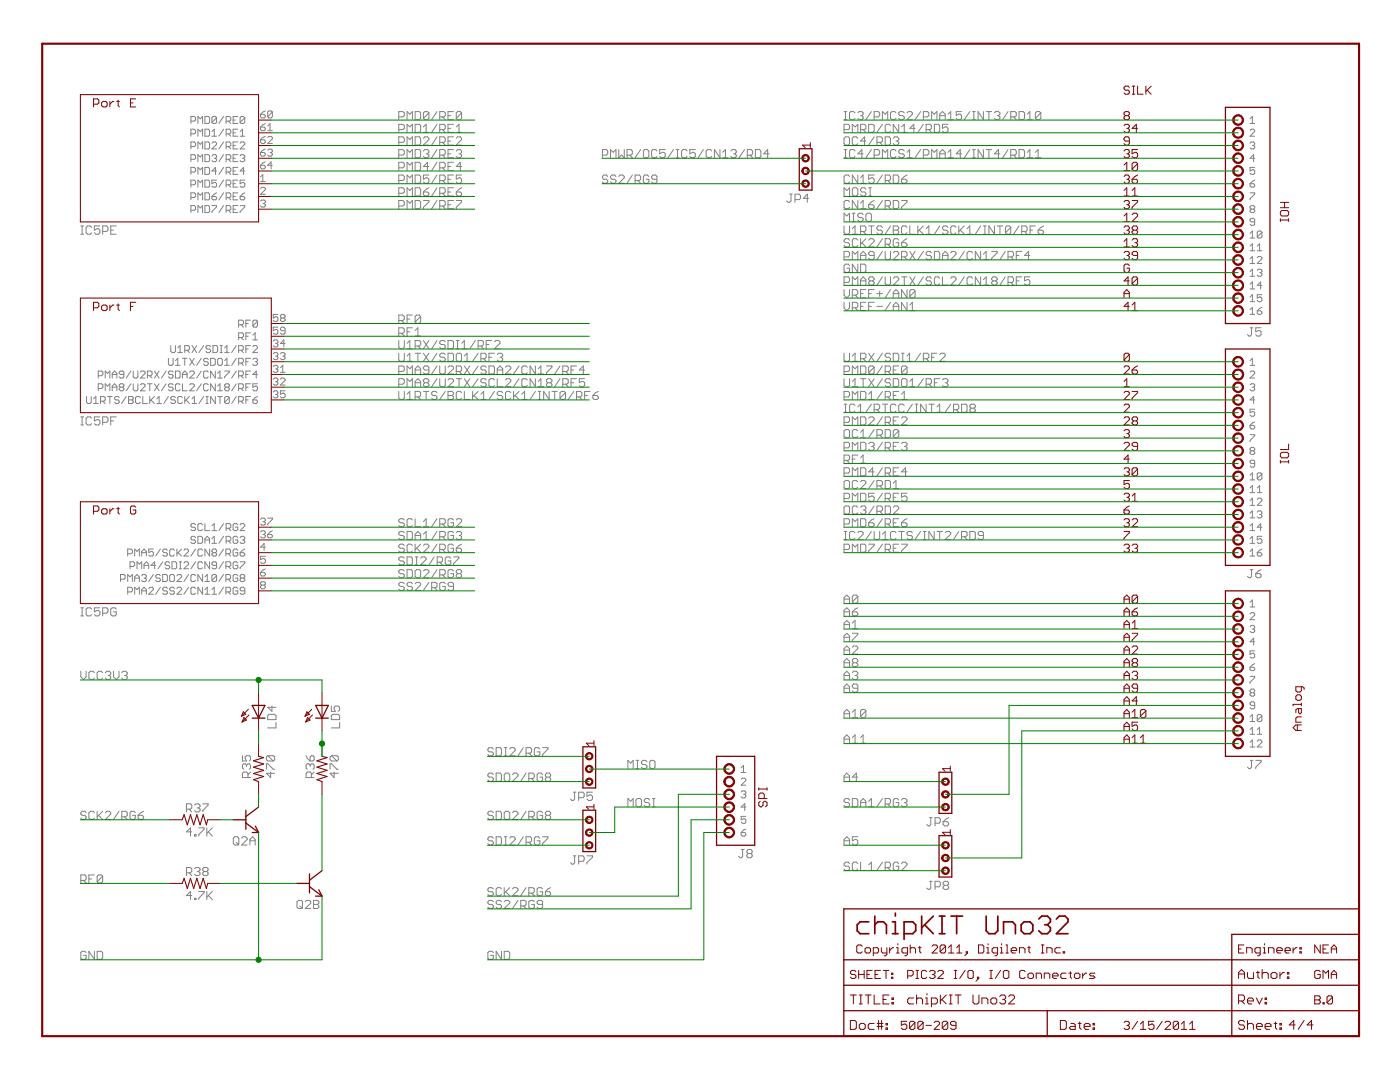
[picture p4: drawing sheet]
<svg xmlns="http://www.w3.org/2000/svg" width="279mm" height="216mm" viewBox="0 0 279 216" stroke-linecap="round" stroke-linejoin="round" font-family="sans-serif">
<g fill="none" stroke="#808080" stroke-width=".2">
<path d="M38.1 24.2h.7l.2-.2v-.5l-.2-.3h-.7v1.4M38.1 26.7h.7l.2-.2v-.5l-.2-.2h-.7v1.4M38.1 29.3h.7l.2-.3v-.4l-.2-.3h-.7v1.4M38.1 31.8h.7l.2-.2v-.5l-.2-.2h-.7v1.4M38.1 34.3h.7l.2-.2v-.4l-.2-.3h-.7v1.4M38.1 36.9h.7l.2-.2v-.5l-.2-.3h-.7v1.4M38.1 39.4h.7l.2-.2v-.5l-.2-.2h-.7v1.4M39.5 24.6v-1.4l.5 .5 .4-.5v1.4M39.5 27.2v-1.4l.5 .4 .4-.4v1.4M39.5 29.7v-1.4l.5 .5 .4-.5v1.4M39.5 32.3v-1.4l.5 .4 .4-.4v1.4M39.5 34.8v-1.4l.5 .5 .4-.5v1.4"/>
<path d="M39.5 37.3v-1.4l.5 .5 .4-.5v1.4M39.5 39.9v-1.4l.5 .4 .4-.4v1.4M40.9 23.2h.7l.2 .3v.9l-.2 .2h-.7zM40.9 25.8h.7l.2 .2v1l-.2 .2h-.7zM40.9 28.3h.7l.2 .3v.9l-.2 .2h-.7zM40.9 30.9h.7l.2 .2v.9l-.2 .3h-.7zM40.9 33.4h.7l.2 .3v.9l-.2 .2h-.7zM40.9 35.9h.7l.2 .3v.9l-.2 .2h-.7zM40.9 38.5h.7l.2 .2v1l-.2 .2h-.7zM42.3 39.2h.7l.2 .2v.3l-.2 .2h-.5l-.2-.2zM42.3 28.6l.2-.3h.5l.2 .3v.2l-.9 .9h.9M42.3 31.1l.2-.2h.5l.2 .2-.2 .5"/>
<path d="M42.3 27.2h.9M42.3 26.2l.5-.4v1.4M42.8 31.6h.2M43 31.6l.2 .2v.2l-.2 .3h-.5l-.2-.3M43.2 23.5l-.2-.3h-.5l-.2 .3v.9M43.2 23.5v.9l-.2 .2h-.5l-.2-.2M43.2 35.9h-.9v.8l.7-.3 .2 .3v.4l-.2 .2h-.5l-.2-.2M43.2 23.5l-.9 .9M43.2 34.1h-.9l.7-.7v1.4M43.2 38.5l-.9 .7M44.6 23.2l-.9 1.4M44.6 25.8l-.9 1.4"/>
<path d="M44.6 28.3l-.9 1.4M44.6 30.9l-.9 1.4M44.6 33.4l-.9 1.4M44.6 35.9l-.9 1.4M44.6 38.5l-.9 1.4M45.1 24.2h.7l.3-.2v-.5l-.3-.3h-.7v1.4M45.1 26.7h.7l.3-.2v-.5l-.3-.2h-.7v1.4M45.1 29.3h.7l.3-.3v-.4l-.3-.3h-.7v1.4M45.1 31.8h.7l.3-.2v-.5l-.3-.2h-.7v1.4M45.1 34.3h.7l.3-.2v-.4l-.3-.3h-.7v1.4M45.1 36.9h.7l.3-.2v-.5l-.3-.3h-.7v1.4M45.1 39.4h.7l.3-.2v-.5l-.3-.2h-.7v1.4"/>
<path d="M45.6 24.2l.5 .4M45.6 26.7l.5 .5M45.6 29.3l.5 .4M45.6 31.8l.5 .5M45.6 34.3l.5 .5M45.6 36.9l.5 .4M45.6 39.4l.5 .5M46.5 24h.5M46.5 26.5h.5M46.5 29h.5M46.5 31.6h.5M46.5 34.1h.5"/>
<path d="M46.5 36.7h.5M46.5 39.2h.5M47.5 23.2h-1v1.4h1M47.5 25.8h-1v1.4h1M47.5 28.3h-1v1.4h1M47.5 30.9h-1v1.4h1M47.5 33.4h-1v1.4h1M47.5 35.9h-1v1.4h1M47.5 38.5h-1v1.4h1M47.9 39.2h.7l.3 .2v.3l-.3 .2h-.5l-.2-.2zM47.9 28.6l.2-.3h.5l.3 .3v.2l-1 .9h1M47.9 31.1l.2-.2h.5l.3 .2v.2l-.3 .3"/>
<path d="M47.9 27.2h1M47.9 26.2l.5-.4v1.4M48.4 31.6h.2M48.6 31.6l.3 .2v.2l-.3 .3h-.5l-.2-.3M48.9 23.5l-.3-.3h-.5l-.2 .3v.9M48.9 23.5v.9l-.3 .2h-.5l-.2-.2M48.9 35.9h-1v.8l.5-.3h.2l.3 .3v.4l-.3 .2h-.5l-.2-.2M48.9 23.5l-1 .9M48.9 34.1h-1l.7-.7v1.4M48.9 38.5l-1 .7M52 22.8h.7l.3 .3v.2l-.3 .2h-.5l-.2-.2zM52 25.4h.7l.3 .2v.2l-.3 .3h-.5l-.2-.3z"/>
<path d="M52 27.9h.7l.3 .3v.2l-.3 .2h-.5l-.2-.2zM52 30.4h.7l.3 .3v.2l-.3 .3h-.5l-.2-.3zM52 33h.7l.3 .2v.2l-.3 .3h-.5l-.2-.3zM52 37.6l.2-.2h.5l.3 .2v.2l-1 1h1M52 35.3l.5-.5v1.4M52 36.2h1M53 22.1l-.5 .3-.5 .4M53 24.7l-.5 .2-.5 .5M53 27.2l-.5 .2-.5 .5M53 29.8l-.5 .2-.5 .4M53 32.3l-.5 .2-.5 .5M53.4 27.4l.2-.2h.5l.3 .2v.3l-1 .9h1"/>
<path d="M53.4 30l.2-.2h.5l.3 .2v.2l-.3 .2M53.4 26.1h1M53.4 25.1l.5-.4v1.4M53.9 30.4h.2M54.1 30.4l.3 .3v.2l-.3 .3h-.5l-.2-.3M54.4 22.4v.9l-.3 .2h-.5l-.2-.2M54.4 22.4l-.3-.3h-.5l-.2 .3v.9M54.4 22.4l-1 .9M54.4 33h-1l.7-.7v1.4M79.6 23.3h.8l.3-.2v-.6l-.3-.2h-.8v1.6M79.6 25.9h.8l.3-.3v-.5l-.3-.3h-.8v1.6M79.6 28.4h.8l.3-.2v-.6l-.3-.3h-.8v1.7"/>
<path d="M79.6 30.9h.8l.3-.2v-.6l-.3-.3h-.8v1.7M79.6 33.5h.8l.3-.3v-.5l-.3-.3h-.8v1.6M79.6 36h.8l.3-.2v-.6l-.3-.3h-.8v1.7M79.6 38.6h.8l.3-.3v-.5l-.3-.3h-.8v1.6M81.2 23.9v-1.6l.6 .5 .5-.5v1.6M81.2 26.4v-1.6l.6 .5 .5-.5v1.6M81.2 29v-1.7l.6 .6 .5-.6v1.7M81.2 31.5v-1.7l.6 .6 .5-.6v1.7M81.2 34v-1.6l.6 .5 .5-.5v1.6M81.2 36.6v-1.7l.6 .6 .5-.6v1.7M81.2 39.1v-1.6l.6 .5 .5-.5v1.6M82.8 22.3h.9l.2 .2v1.1l-.2 .3h-.9z"/>
<path d="M82.8 24.8h.9l.2 .3v1.1l-.2 .2h-.9zM82.8 27.3h.9l.2 .3v1.1l-.2 .3h-.9zM82.8 29.8h.9l.2 .3v1.1l-.2 .3h-.9zM82.8 32.4h.9l.2 .3v1l-.2 .3h-.9zM82.8 34.9h.9l.2 .3v1.1l-.2 .3h-.9zM82.8 37.5h.9l.2 .3v1l-.2 .3h-.9zM84.5 27.6l.3-.3h.5l.3 .3v.3l-1.1 1.1h1.1M84.5 30.1l.3-.3h.5l.3 .3v.3l-.3 .3M84.5 38.3h.8l.3 .3v.2l-.3 .3h-.5l-.3-.3zM84.5 25.3l.5-.5v1.6M84.5 26.4h1.1M85 30.7h.3"/>
<path d="M85.3 30.7l.3 .2v.3l-.3 .3h-.5l-.3-.3M85.6 22.5v1.1l-.3 .3h-.5l-.3-.3M85.6 34.9h-1.1v.9l.5-.3h.3l.3 .3v.5l-.3 .3h-.5l-.3-.3M85.6 22.5l-.3-.2h-.5l-.3 .2v1.1M85.6 22.5l-1.1 1.1M85.6 33.2h-1.1l.8-.8v1.6M85.6 37.5l-.6 .3-.5 .5M87.2 22.3l-1.1 1.6M87.2 24.8l-1.1 1.6M87.2 27.3l-1.1 1.7M87.2 29.8l-1.1 1.7M87.2 32.4l-1.1 1.6"/>
<path d="M87.2 34.9l-1.1 1.7M87.2 37.5l-1.1 1.6M87.8 23.3h.8l.3-.2v-.6l-.3-.2h-.8v1.6M87.8 25.9h.8l.3-.3v-.5l-.3-.3h-.8v1.6M87.8 28.4h.8l.3-.2v-.6l-.3-.3h-.8v1.7M87.8 30.9h.8l.3-.2v-.6l-.3-.3h-.8v1.7M87.8 33.5h.8l.3-.3v-.5l-.3-.3h-.8v1.6M87.8 36h.8l.3-.2v-.6l-.3-.3h-.8v1.7M87.8 38.6h.8l.3-.3v-.5l-.3-.3h-.8v1.6M88.3 23.3l.6 .6M88.3 25.9l.6 .5M88.3 28.4l.6 .6"/>
<path d="M88.3 30.9l.6 .6M88.3 33.5l.6 .5M88.3 36l.6 .6M88.3 38.6l.6 .5M89.4 38.3h.6M89.4 35.8h.6M89.4 28.2h.6M89.4 30.7h.6M89.4 23.1h.6M89.4 25.6h.6M89.4 33.2h.6M90.5 22.3h-1.1v1.6h1.1"/>
<path d="M90.5 24.8h-1.1v1.6h1.1M90.5 27.3h-1.1v1.7h1.1M90.5 29.8h-1.1v1.7h1.1M90.5 32.4h-1.1v1.6h1.1M90.5 34.9h-1.1v1.7h1.1M90.5 37.5h-1.1v1.6h1.1M91.1 38.3h.8l.2 .3v.2l-.2 .3h-.6l-.2-.3zM91.1 27.6l.2-.3h.6l.2 .3v.3l-1 1.1h1M91.1 30.1l.2-.3h.6l.2 .3v.3l-.2 .3M91.1 25.3l.5-.5v1.6M91.1 26.4h1M91.6 30.7h.3"/>
<path d="M91.9 30.7l.2 .2v.3l-.2 .3h-.6l-.2-.3M92.1 22.5v1.1l-.2 .3h-.6l-.2-.3M92.1 22.5l-.2-.2h-.6l-.2 .2v1.1M92.1 34.9h-1v.9l.5-.3h.3l.2 .3v.5l-.2 .3h-.6l-.2-.3M92.1 22.5l-1 1.1M92.1 33.2h-1l.8-.8v1.6M92.1 37.5l-1 .8M120.2 30.9h.8l.3-.2v-.6l-.3-.3h-.8v1.7M121.3 35.2l-.3-.3h-.5l-.3 .3v.3l.3 .3h.5l.3 .2v.3l-.3 .3h-.5l-.3-.3M121.8 31.5v-1.7l.6 .6 .5-.6v1.7M122.9 35.2l-.2-.3h-.6l-.3 .3v.3l.3 .3h.6l.2 .2v.3l-.2 .3h-.6l-.3-.3M123.5 35.2l.2-.3h.6l.3 .3v.3l-1.1 1.1h1.1"/>
<path d="M123.5 29.8v1.7l.5-.6 .6 .6v-1.7M125.1 30.9h.8l.3-.2v-.6l-.3-.3h-.8v1.7M125.7 30.9l.5 .6M126.2 34.9l-1.1 1.7M126.7 36h.9l.2-.2v-.6l-.2-.3h-.9v1.7M127.3 36l.5 .6M127.8 29.8l-1.1 1.7M128.7 29.8h.5l.3 .3v1.1l-.3 .3h-.5l-.3-.3v-1.1zM129.5 35.2l-.3-.3h-.5l-.3 .3v1.1l.3 .3h.5l.3-.3v-.5h-.6M131.1 35.8h-.8l-.3-.3v-.3l.3-.3h.6l.2 .3v1.1l-.2 .3h-.6l-.3-.3M131.1 30.1l-.2-.3h-.6l-.3 .3v1.1l.3 .3h.6l.2-.3M132.8 29.8h-1.1v.9l.5-.3h.3l.3 .3v.5l-.3 .3h-.5l-.3-.3"/>
<path d="M134.4 29.8l-1.1 1.7M135 29.8h.5M135 31.5h.5M135.2 29.8v1.7M137.1 30.1l-.2-.3h-.6l-.3 .3v1.1l.3 .3h.6l.2-.3M138.8 29.8h-1.1v.9l.5-.3h.3l.3 .3v.5l-.3 .3h-.6l-.2-.3M140.4 29.8l-1.1 1.7M142 30.1l-.2-.3h-.6l-.3 .3v1.1l.3 .3h.6l.2-.3M143.7 29.8v1.7l-1.1-1.7v1.7M144.2 31.5h1.1M144.2 30.4l.6-.6v1.7M145.8 30.1l.3-.3h.6l.2 .3v.3l-.2 .3"/>
<path d="M146.4 30.7h.3M146.7 30.7l.2 .2v.3l-.2 .3h-.6l-.3-.3M148.6 29.8l-1.1 1.7M149.1 30.9h.8l.3-.2v-.6l-.3-.3h-.8v1.7M149.6 30.9l.6 .6M150.7 29.8h.9l.2 .3v1.1l-.2 .3h-.9zM153.5 30.7h-1.1l.8-.9v1.7M157.6 38.7h.5M157.9 38.7v1.4l-.3 .3h-.3l-.3-.3M158.7 39.8h.8l.3-.2v-.6l-.3-.3h-.8v1.7M161.4 39.6h-1.1l.8-.9v1.7M168.4 25.9h.9l.2-.3v-.5l-.2-.3h-.9v1.6"/>
<path d="M168.4 27.6l.3-.3h.6l.2 .3v1.1l-.2 .3h-.6l-.3-.3zM168.4 39.1v-1.6l.6 .5 .5-.5v1.6M168.4 29.8h.6M168.4 31.5h.6M168.4 23.9h.6M168.4 22.3h.6M168.7 22.3v1.6M168.7 29.8v1.7M169.5 35.2l-.2-.3h-.6l-.3 .3v1.1l.3 .3h.6l.2-.3M170.1 26.4v-1.6l.5 .5 .6-.5v1.6M170.3 37.5h.6l.3 .3v1l-.3 .3h-.6l-.2-.3v-1zM170.6 30.1l-.3-.3h-.5l-.3 .3v1.1l.3 .3h.5l.3-.3"/>
<path d="M170.6 22.5l-.3-.2h-.5l-.3 .2v1.1l.3 .3h.5l.3-.3M171.2 27.6l-.3-.3h-.6l-.2 .3v1.1l.2 .3h.6l.3-.3M171.2 34.9v1.7l-1.1-1.7v1.7M171.2 22.5l.2-.2h.6l.3 .2v.3l-.3 .3M171.7 25.9h.9l.2-.3v-.5l-.2-.3h-.9v1.6M171.7 35.5l.6-.6v1.7M171.7 36.6h1.1M171.7 23.1h.3M172 23.1l.3 .2v.3l-.3 .3h-.6l-.2-.3M172.3 30.7h-1.1l.8-.9v1.7M172.3 25.9l.5 .5M172.8 37.8l-.2-.3h-.6l-.3 .3v.2l.3 .3h.6l.2 .3v.2l-.2 .3h-.6l-.3-.3"/>
<path d="M172.8 28.2h-1.1l.9-.9v1.7M173.4 37.5h.5M173.4 39.1h.5M173.4 24.8h.8l.3 .3v1.1l-.3 .2h-.8zM173.7 37.5v1.6M173.9 22.3l-1.1 1.6M173.9 29.8l-1.1 1.7M174.5 23.3h.8l.3-.2v-.6l-.3-.2h-.8v1.6M174.5 30.9h.8l.3-.2v-.6l-.3-.3h-.8v1.7M174.5 34.9h-1.1v.9l.5-.3h.3l.3 .3v.5l-.3 .3h-.5l-.3-.3M174.5 27.3l-1.1 1.7M175 28.4h.8l.3-.2v-.6l-.3-.3h-.8v1.7"/>
<path d="M175.6 28.4l.5 .6M176.1 23.9v-1.6l.6 .5 .5-.5v1.6M176.1 31.5v-1.7l.6 .6 .5-.6v1.7M176.1 24.8l-1.1 1.6M176.1 34.9l-1.1 1.7M176.7 36h.8l.2-.2v-.6l-.2-.3h-.8v1.7M176.7 27.3h.8l.2 .3v1.1l-.2 .3h-.8zM177.2 36l.5 .6M177.7 25.1l-.2-.3h-.6l-.2 .3v1.1l.2 .2h.6l.2-.2M178.3 34.9h.8l.3 .3v1.1l-.3 .3h-.8zM178.3 27.6l.3-.3h.5l.3 .3v.3l-.3 .3M178.8 22.5l-.2-.2h-.6l-.3 .2v1.1l.3 .3h.6l.2-.3"/>
<path d="M178.8 30.1l-.2-.3h-.6l-.3 .3v1.1l.3 .3h.6l.2-.3M178.8 28.2h.3M179.1 28.2l.3 .2v.3l-.3 .3h-.5l-.3-.3M179.4 24.8v1.6l-1.1-1.6v1.6M179.9 35.8h.8l.3 .2v.3l-.3 .3h-.5l-.3-.3zM179.9 25.3l.6-.5v1.6M179.9 26.4h1.1M180.5 22.5l-.3-.2h-.6l-.2 .2v.3l.2 .3h.6l.3 .2v.3l-.3 .3h-.6l-.2-.3M180.5 30.1l-.3-.3h-.6l-.2 .3v.3l.2 .3h.6l.3 .2v.3l-.3 .3h-.6l-.2-.3M181 30.4l.5-.6v1.7M181 22.5l.3-.2h.5l.3 .2v.3l-1.1 1.1h1.1M181 34.9l-.5 .3-.6 .6"/>
<path d="M181 31.5h1.1M182.6 25.6h-1l.8-.8v1.6M183.7 22.3l-1.1 1.6M183.7 29.8l-1.1 1.7M184.3 23.3h.8l.3-.2v-.6l-.3-.2h-.8v1.6M184.3 30.9h.8l.3-.2v-.6l-.3-.3h-.8v1.7M184.3 24.8l-1.1 1.6M184.8 25.9h.8l.3-.3v-.5l-.3-.3h-.8v1.6M185.4 25.9l.5 .5M185.9 31.5v-1.7l.5 .6 .6-.6v1.7M185.9 23.9v-1.6l.5 .5 .6-.5v1.6M186.5 24.8h.8l.2 .3v1.1l-.2 .2h-.8z"/>
<path d="M187.5 31.5v-1.1l.6-.6 .5 .6v1.1M187.5 23.9v-1.1l.6-.5 .5 .5v1.1M187.5 30.7h1.1M187.5 23.1h1.1M189.2 24.8h-1.1v.8l.5-.3h.3l.3 .3v.6l-.3 .2h-.5l-.3-.2M189.2 31.5h1.1M189.2 22.8l.5-.5v1.6M189.2 30.4l.5-.6v1.7M189.2 23.9h1.1M191.9 30.7h-1.1l.8-.9v1.7M191.9 22.3h-1.1v.8l.5-.3h.3l.3 .3v.5l-.3 .3h-.5l-.3-.3M193.5 22.3l-1.1 1.6"/>
<path d="M193.5 29.8l-1.1 1.7M194.1 29.8h.5M194.1 31.5h.5M194.1 23.9h.5M194.1 22.3h.5M194.4 22.3v1.6M194.4 29.8v1.7M196.3 22.3v1.6l-1.1-1.6v1.6M196.3 29.8v1.7l-1.1-1.7v1.7M196.8 29.8h1.1M196.8 22.3h1.1M197.4 22.3v1.6"/>
<path d="M197.4 29.8v1.7M198.5 22.5l.2-.2h.6l.3 .2v.3l-.3 .3M199 23.1h.3M199.3 23.1l.3 .2v.3l-.3 .3h-.6l-.2-.3M199.6 30.7h-1.1l.8-.9v1.7M201.2 22.3l-1.1 1.6M201.2 29.8l-1.1 1.7M201.7 30.9h.9l.2-.2v-.6l-.2-.3h-.9v1.7M201.7 23.3h.9l.2-.2v-.6l-.2-.2h-.9v1.6M202.3 23.3l.5 .6M202.3 30.9l.5 .6M203.4 29.8h.8l.3 .3v1.1l-.3 .3h-.8z"/>
<path d="M203.4 22.3h.8l.3 .2v1.1l-.3 .3h-.8zM205 31.5h1.1M205 23.9h1.1M205 22.8l.5-.5v1.6M205 30.4l.5-.6v1.7M206.6 31.5h1.1M206.6 30.4l.6-.6v1.7M207.7 22.5v1.1l-.3 .3h-.5l-.3-.3M207.7 22.5l-.3-.2h-.5l-.3 .2v1.1M207.7 22.5l-1.1 1.1M249.5 24.6h.9M249.5 26l.2-.2h.5l.2 .2v.2l-.9 1h.9"/>
<path d="M249.5 28.6l.2-.3h.5l.2 .3-.2 .4M249.5 36.7h.7l.2 .2v.2l-.2 .2h-.5l-.2-.2zM249.5 38.5h.9v.2l-.9 1v.2M249.5 23.7l.4-.5v1.4M249.9 29h.3M250.2 29l.2 .3v.2l-.2 .2h-.5l-.2-.2M250.4 31.6h-.9l.7-.7v1.4M250.4 33.4h-.9v.7l.7-.2 .2 .2v.5l-.2 .2h-.5l-.2-.2M250.4 35.9l-.9 .8M16.1 46.7h.6M16.1 45.1h.6M16.4 45.1v1.6"/>
<path d="M18.3 45.4l-.3-.3h-.5l-.3 .3v1l.3 .3h.5l.3-.3M19.9 45.1h-1.1v.8l.6-.3h.2l.3 .3v.5l-.3 .3h-.5l-.3-.3M20.5 46.2h.8l.2-.3v-.5l-.2-.3h-.8v1.6M22.1 45.9h.5M23.2 45.1h-1.1v1.6h1.1M38.1 42h.7l.2-.3v-.4l-.2-.3h-.7v1.4M39.5 42.4v-1.4l.5 .5 .4-.5v1.4M40.9 41h.7l.2 .3v.9l-.2 .2h-.7zM42.3 41h.9v.3l-.9 .9v.2M44.6 41l-.9 1.4M45.1 42h.7l.3-.3v-.4l-.3-.3h-.7v1.4M45.6 42l.5 .4"/>
<path d="M46.5 41.7h.5M47.5 41h-1v1.4h1M47.9 41h1v.3l-1 .9v.2M52 40.1l.2-.2h.5l.3 .2v.3l-.3 .2M52.5 40.6h.2M52.7 40.6l.3 .3v.2l-.3 .2h-.5l-.2-.2M79.6 41.1h.8l.3-.2v-.6l-.3-.3h-.8v1.7M81.2 41.7v-1.7l.6 .6 .5-.6v1.7M82.8 40h.9l.2 .3v1.1l-.2 .3h-.9zM84.5 40h1.1v.3l-1.1 1.1v.3M87.2 40l-1.1 1.7M87.8 41.1h.8l.3-.2v-.6l-.3-.3h-.8v1.7"/>
<path d="M88.3 41.1l.6 .6M89.4 40.9h.6M90.5 40h-1.1v1.7h1.1M91.1 40h1v.3l-1 1.1v.3M168.4 45.1v1.3l.3 .3h.6l.2-.3v-1.3M168.4 44.2v-1.7l.6 .6 .5-.6v1.7M168.4 51.3h.9l.2-.3v-.5l-.2-.3h-.9v1.6M168.4 56.3h.9l.2-.3v-.5l-.2-.3h-.9v1.7M168.4 57.8v1.1l.6 .5 .5-.5v-1.1M169.5 40.3l-.2-.3h-.6l-.3 .3v1.1l.3 .3h.6l.2-.3M169.5 47.9l-.2-.3h-.6l-.3 .3v.3l.3 .2h.6l.2 .3v.3l-.2 .3h-.6l-.3-.3M169.5 53l-.2-.3h-.6l-.3 .3v1.1l.3 .3h.6l.2-.3v-.6h-.5"/>
<path d="M170.1 46.7h1.1M170.1 51.8v-1.6l.5 .5 .6-.5v1.6M170.1 56.9v-1.7l.5 .6 .6-.6v1.7M170.1 58.9h.8l.3-.3v-.5l-.3-.3h-.8v1.6M170.1 45.6l.5-.5v1.6M170.1 44.2h.5M170.1 42.5h.5M170.3 42.5v1.7M170.6 58.9l.6 .5M171.2 47.9l-.3-.3h-.6l-.2 .3v1.1l.2 .3h.6l.3-.3M171.2 40v1.7l-1.1-1.7v1.7M171.2 52.7v1.7l-1.1-1.7v1.7"/>
<path d="M171.7 46.2h.9l.2-.3v-.5l-.2-.3h-.9v1.6M171.7 47.6v1.7M171.7 51.8v-1.1l.6-.5 .5 .5v1.1M171.7 52.7h.9l.2 .3v1.1l-.2 .3h-.9zM171.7 56.9v-1.1l.6-.6 .5 .6v1.1M171.7 40.6l.6-.6v1.7M171.7 58.6h.6M171.7 56h1.1M171.7 51h1.1M171.7 41.7h1.1M172 48.4l.8 .9M172.3 42.8l-.3-.3h-.6l-.2 .3v.3l.2 .3h.6l.3 .2v.3l-.3 .3h-.6l-.2-.3"/>
<path d="M172.3 46.2l.5 .5M172.8 57.8h-1.1v1.6h1.1M172.8 47.6l-1.1 1.1M173.1 42.5h.6l.2 .3v1.1l-.2 .3h-.6l-.3-.3v-1.1zM173.4 40.9h.8l.3 .2v.3l-.3 .3h-.5l-.3-.3zM173.4 45.1h1.1M173.4 47.9l.3-.3h.5l.3 .3v.3l-1.1 1.1h1.1M173.4 58.6h.5M173.7 56l-.3-.2v-.3l.3-.3h.5l.3 .3v.3l-.3 .2M173.7 56l-.3 .3v.3l.3 .3h.5l.3-.3v-.3l-.3-.3M173.7 56h.5M173.9 45.1v1.6"/>
<path d="M174.5 51h-.8l-.3-.3v-.2l.3-.3h.5l.3 .3v1l-.3 .3h-.5l-.3-.3M174.5 57.8h-1.1v1.6M174.5 40l-.6 .3-.5 .6M175 58.6h1.1M175.6 58.1v1M176.1 45.4l-.3-.3h-.5l-.3 .3v.2l.3 .3h.5l.3 .3v.2l-.3 .3h-.5l-.3-.3M176.1 47.6l-1.1 1.7M176.1 55.2l-1.1 1.7M176.1 50.2l-1.1 1.6M176.1 40l-1.1 1.7M176.7 41.1h.8l.2-.2v-.6l-.2-.3h-.8v1.7M176.7 48.7h.8l.2-.3v-.5l-.2-.3h-.8v1.7"/>
<path d="M176.7 50.2v1.3l.2 .3h.6l.2-.3v-1.3M176.7 55.2v1.4l.2 .3h.6l.2-.3v-1.4M177.2 48.7l.5 .6M177.2 41.1l.5 .6M177.7 57.8l-1 1.6M177.7 45.1l-1 1.6M178.3 45.1h.8l.3 .3v.2l-.3 .3 .3 .3v.2l-.3 .3h-.8zM178.3 45.9h.8M178.3 40h.8l.3 .3v1.1l-.3 .3h-.8zM178.3 59.4v-1.1l.5-.5 .6 .5v1.1M178.3 50.5l.3-.3h.5l.3 .3v.2l-1.1 1.1h1.1M178.3 55.5l.3-.3h.5l.3 .3v.3l-1.1 1.1h1.1"/>
<path d="M178.3 58.6h1.1M179.4 47.9l-.3-.3h-.5l-.3 .3v1.1l.3 .3h.5l.3-.3v-.6h-.6M179.9 40h1.1v.3l-1.1 1.1v.3M179.9 48.4h.8l.3 .3v.3l-.3 .3h-.5l-.3-.3zM179.9 51.3h.8l.3-.3v-.5l-.3-.3h-.8v1.6M179.9 55.2h1.1M180.5 55.2v1.7M180.5 51.3l.5 .5M181 45.4l-.3-.3h-.5l-.3 .3v1l.3 .3h.5l.3-.3M181 57.8v1.6l-1.1-1.6v1.6M181 47.6l-1.1 .8M181.6 45.1v1.6h1"/>
<path d="M181.6 55.2l1 1.7M181.6 50.2l1 1.6M182.6 58.1l-.2-.3h-.6l-.2 .3v1M182.6 58.1v1l-.2 .3h-.6l-.2-.3M182.6 50.2l-1 1.6M182.6 58.1l-1 1M182.6 55.2l-1 1.7M183.2 45.1v1.6M183.5 45.9l.8 .8M184.3 55.2l-1.1 1.7M184.3 50.2l-1.1 1.6M184.3 45.1l-1.1 1.1"/>
<path d="M184.8 46.7h1.1M184.8 45.6l.6-.5v1.6M185.9 50.5l-.3-.3h-.5l-.3 .3v.2l.3 .3h.5l.3 .3v.2l-.3 .3h-.5l-.3-.3M185.9 55.5l-.3-.3h-.5l-.3 .3v.3l.3 .2h.5l.3 .3v.3l-.3 .3h-.5l-.3-.3M186.5 50.2h.8l.2 .3v1l-.2 .3h-.8zM187.5 55.5l-.2-.3h-.6l-.2 .3v1.1l.2 .3h.6l.2-.3M187.5 45.1l-1 1.6M188.1 51.8v-1.1l.5-.5 .6 .5v1.1M188.1 55.2v1.7h1.1M188.1 51h1.1M189.2 45.4l-.3-.3h-.5l-.3 .3v.2l.3 .3h.5l.3 .3v.2l-.3 .3h-.5l-.3-.3M189.7 55.5l.3-.3h.5l.3 .3v.3l-1.1 1.1h1.1"/>
<path d="M189.7 50.5l.3-.3h.5l.3 .3v.2l-1.1 1.1h1.1M190.8 45.4l-.3-.3h-.5l-.3 .3v1l.3 .3h.5l.3-.3M191.3 45.1v1.6M191.6 45.9l.8 .8M192.4 55.2l-1.1 1.7M192.4 50.2l-1.1 1.6M192.4 45.1l-1.1 1.1M193 46.7h1.1M193 45.6l.5-.5v1.6M194.1 50.5l-.3-.3h-.5l-.3 .3v1l.3 .3h.5l.3-.3M194.1 55.5l-.3-.3h-.5l-.3 .3v1.1l.3 .3h.5l.3-.3M195.7 50.2v1.6l-1.1-1.6v1.6"/>
<path d="M195.7 55.2v1.7l-1.1-1.7v1.7M195.7 45.1l-1.1 1.6M196.3 46.7h.5M196.3 45.1h.5M196.3 56.9h1.1M196.3 55.8l.5-.6v1.7M196.3 50.7l.5-.5v1.6M196.3 51.8h1.1M196.6 45.1v1.6M197.9 50.2h1.1v.3l-1.1 1v.3M198.2 56l-.3-.2v-.3l.3-.3h.5l.3 .3v.3l-.3 .2M198.2 56h.5"/>
<path d="M198.2 56l-.3 .3v.3l.3 .3h.5l.3-.3v-.3l-.3-.3M198.5 45.1v1.6l-1.1-1.6v1.6M199 45.1h1.1M199.6 45.1v1.6M200.6 55.2l-1 1.7M200.6 50.2l-1 1.6M201.2 56.3h.8l.3-.3v-.5l-.3-.3h-.8v1.7M201.2 51.3h.8l.3-.3v-.5l-.3-.3h-.8v1.6M201.7 45.4v1l-.2 .3h-.6l-.2-.3M201.7 45.4l-.2-.3h-.6l-.2 .3v1M201.7 56.3l.6 .6M201.7 51.3l.6 .5"/>
<path d="M201.7 45.4l-1 1M202.8 56h.6M202.8 51h.6M203.4 45.1l-1.1 1.6M203.9 46.2h.8l.3-.3v-.5l-.3-.3h-.8v1.6M203.9 50.2h-1.1v1.6M203.9 55.2h-1.1v1.7M204.5 46.2l.5 .5M205.5 55.2h-1v.8l.5-.2h.3l.2 .2v.6l-.2 .3h-.6l-.2-.3M205.5 51h-1l.8-.8v1.6M205.6 45.9h.5M206.6 45.1h-1v1.6"/>
<path d="M207.2 45.9h.8l.3 .3v.2l-.3 .3h-.5l-.3-.3zM208.3 45.1l-.6 .3-.5 .5M249.5 51.6l.4-.4v1.4M249.5 46.6l.4-.5v1.4M249.5 49.1l.4-.5v1.4M249.5 54.2l.4-.5v1.4M249.5 56.7l.4-.4v1.4M249.5 59.3l.4-.5v1.4M249.5 47.5h.9M249.5 50h.9M249.5 52.6h.9M249.5 55.1h.9"/>
<path d="M249.5 57.7h.9M249.7 41.7l-.2-.2v-.2l.2-.3h.5l.2 .3-.2 .4M249.7 41.7l-.2 .3v.2l.2 .2h.5l.2-.2v-.2l-.2-.3M249.7 41.7h.5M250.4 44.3h-.7l-.2-.3v-.2l.2-.2h.5l.2 .2v.9l-.2 .3h-.5l-.2-.3M250.9 51.4l.2-.2h.5l.2 .2v.2l-.9 1h.9M250.9 53.9l.2-.2h.5l.2 .2v.3l-.2 .2M250.9 50h.9M250.9 49.1l.5-.5v1.4M251.4 54.4h.2M251.6 54.4l.2 .3v.2l-.2 .2h-.5l-.2-.2M251.8 46.4l-.2-.3h-.5l-.2 .3v.9"/>
<path d="M251.8 46.4v.9l-.2 .2h-.5l-.2-.2M251.8 58.8h-.9v.7l.5-.2 .4 .2v.4l-.2 .3h-.5l-.2-.3M251.8 46.4l-.9 .9M251.8 56.9h-.9l.7-.6v1.4M17.3 79.1v1.2l.2 .2h.4l.3-.2v-1.2M18.7 79.6l.4-.5v1.4M19.6 75h.7l.2-.3v-.4l-.2-.3h-.7v1.4M19.6 77.5h.7l.2-.2v-.5l-.2-.2h-.7v1.4M21 75.4v-1.4l.5 .5 .4-.5v1.4M21 78v-1.4l.5 .4 .4-.4v1.4M21.5 79.1h.9M21.9 79.1v1.4"/>
<path d="M22.4 75.4v-.9l.5-.5 .4 .5v.9M22.4 78v-1l.5-.4 .4 .4v1M22.4 74.7h.9M22.4 77.3h.9M23.8 79.3l-.2-.2h-.5l-.2 .2v.3l.2 .2h.5l.2 .3-.2 .4h-.5l-.2-.2M24 77.3l-.2-.3v-.2l.2-.2h.5l.2 .2v.2l-.2 .3M24 77.3l-.2 .2v.2l.2 .3h.5l.2-.3-.2-.4M24 77.3h.5M24.7 74.7h-.7l-.2-.2v-.2l.2-.3h.5l.2 .3v.9l-.2 .2h-.5l-.2-.2M25.2 79.1l-.9 1.4M25.7 79.1h.7l.2 .2v.3l-.2 .2 .2 .5-.2 .2h-.7zM25.7 79.8h.7"/>
<path d="M26.1 74l-.9 1.4M26.1 76.6l-.9 1.4M26.6 76.6v1.1l.2 .3h.5l.2-.3v-1.1M26.6 74v1.2l.2 .2h.5l.2-.2v-1.2M28 74.3l.2-.3h.5l.3 .3v.2l-1 .9h1M28 76.8l.2-.2h.5l.3 .2v.2l-1 1h1M28 79.3l-.2-.2h-.5l-.2 .2v1l.2 .2h.5l.2-.2M28.5 79.1v1.4h.9M29.4 75h.7l.3-.3v-.4l-.3-.3h-.7v1.4M29.4 76.6h1M29.9 75l.5 .4M29.9 76.6v1.4"/>
<path d="M29.9 79.1v1.4M30.1 79.8l.7 .7M30.8 74l.9 1.4M30.8 76.6l.9 1.4M30.8 79.1l-.9 1M31.3 79.6l.4-.5v1.4M31.7 74l-.9 1.4M31.7 76.6l-.9 1.4M33.1 74l-.9 1.4M33.1 76.6l-.9 1.4M33.6 71.5v1.1l.3 .3h.4l.2-.3v-1.1M33.6 79.1l-.9 1.4"/>
<path d="M34.1 69v1.1l.2 .3h.5l.2-.3v-1.1M34.5 74.3l-.2-.3h-.4l-.3 .3v.2l.3 .2h.4l.2 .3-.2 .4h-.4l-.3-.2M34.5 76.8l-.2-.2h-.4l-.3 .2v.2l.3 .3h.4l.2 .2-.2 .5h-.4l-.3-.3M35 74h.7l.2 .3v.9l-.2 .2h-.7zM35 79.3l-.2-.2h-.5l-.2 .2v.3l.2 .2h.5l.2 .3-.2 .4h-.5l-.2-.2M35 72.9h.9M35 72l.5-.5v1.4M35.5 69.4l.4-.4v1.4M35.5 70.4h.9M35.9 76.8l-.2-.2h-.4l-.3 .2v.9l.3 .3h.4l.2-.3M36.4 74.7h.9M36.4 75.4v-.9l.5-.5 .4 .5v.9"/>
<path d="M36.4 76.6v1.4h.9M36.4 79.3l-.2-.2h-.5l-.2 .2v1l.2 .2h.5l.2-.2M36.4 71.5h.9M36.9 69.9h.7l.2-.3v-.4l-.2-.2h-.7v1.4M36.9 71.5v1.4M36.9 79.1v1.4M37.1 79.8l.7 .7M37.3 69.9l.5 .5M37.8 79.1l-.9 1M37.8 74.3l.3-.3h.4l.3 .3v.2l-1 .9h1M37.8 76.8l.3-.2h.4l.3 .2v.2l-1 1h1M37.8 71.5l1 1.4"/>
<path d="M38.3 79.6l.5-.5v1.4M38.3 69l.9 1.4M38.8 71.5l-1 1.4M39.2 69l-.9 1.4M40.2 74l-1 1.4M40.2 76.6l-1 1.4M40.2 71.5l-1 1.4M40.6 69l-.9 1.4M40.6 79.1l-.9 1.4M41.1 79.1h.5M41.3 79.1v1.4M41.6 74.3l-.3-.3h-.4l-.3 .3v.9l.3 .2h.4l.3-.2"/>
<path d="M41.6 71.7l-.3-.2h-.4l-.3 .2v.3l.3 .2h.4l.3 .2v.2l-.3 .3h-.4l-.3-.3M41.6 76.8l-.3-.2h-.4l-.3 .2v.9l.3 .3h.4l.3-.3M42 69.2l-.2-.2h-.5l-.2 .2v.2l.2 .2h.5l.2 .3v.2l-.2 .3h-.5l-.2-.3M42 71.5h.7l.3 .2v.9l-.3 .3h-.7zM42.5 69h.7l.2 .2v.9l-.2 .3h-.7zM43 74v1.4l-1-1.4v1.4M43 76.6v1.4l-1-1.4v1.4M43 79.1v1.4l-1-1.4v1.4M43.4 71.7l.3-.2h.5l.2 .2v.9l-.2 .3h-.5l-.3-.3zM43.4 75.4h1M43.4 74.5l.5-.5v1.4M43.4 77l.5-.4v1.4"/>
<path d="M43.4 78h1M43.4 79.1h1M43.9 79.1v1.4M43.9 70.4h.5M43.9 69h.5M44.2 69v1.4M44.8 74h1v.3l-1 .9v.2M44.8 72l.5-.5v1.4M44.8 72.9h1M44.8 70.4h1M44.8 69.4l.5-.4v1.4M45.1 77.3l-.3-.3v-.2l.3-.2h.5l.2 .2v.2l-.2 .3"/>
<path d="M45.1 77.3l-.3 .2v.2l.3 .3h.5l.2-.3-.2-.4M45.1 77.3h.5M45.8 79.3v1l-.2 .2h-.5l-.3-.2M45.8 79.3l-.2-.2h-.5l-.3 .2v1M45.8 79.3l-1 1M47.2 74l-1 1.4M47.2 76.6l-1 1.4M47.2 69l-1 1.4M47.2 71.5l-1 1.4M47.2 79.1l-1 1.4M47.6 64.8h.7l.3-.2v-.5l-.3-.2h-.7v1.4M47.6 67.4h.7l.3-.3v-.5l-.3-.2h-.7v1.4"/>
<path d="M47.6 69.9h.7l.3-.3v-.4l-.3-.2h-.7v1.4M47.6 72.4h.7l.3-.2v-.5l-.3-.2h-.7v1.4M47.6 75h.7l.3-.3v-.4l-.3-.3h-.7v1.4M47.6 77.5h.7l.3-.2v-.5l-.3-.2h-.7v1.4M48.1 64.8l.5 .5M48.1 67.4l.5 .4M48.1 75l.5 .4M48.1 77.5l.5 .5M48.1 69.9l.5 .5M48.1 72.4l.5 .5M49.1 64.6h.4M49.1 67.1h.4"/>
<path d="M49.1 74.7h.4M49.1 77.3h.4M49.1 69.6h.4M49.1 72.2h.4M49.1 79.8h.4M50 63.9h-.9v1.4M50 66.4h-.9v1.4M50 69h-.9v1.4M50 71.5h-.9v1.4M50 74h-.9v1.4M50 76.6h-.9v1.4M50 79.1h-.9v1.4"/>
<path d="M50.5 79.8h.6l.3 .3v.2l-.3 .2h-.4l-.2-.2zM50.5 69.2l.2-.2h.4l.3 .2v.2l-.9 1h.9M50.5 71.7l.2-.2h.4l.3 .2v.3l-.3 .2M50.5 66.9l.4-.5v1.4M50.5 67.8h.9M50.9 72.2h.2M51.1 72.2l.3 .2v.2l-.3 .3h-.4l-.2-.3M51.4 64.1l-.3-.2h-.4l-.2 .2v.9M51.4 76.6h-.9v.7l.6-.3 .3 .3v.4l-.3 .3h-.4l-.2-.3M51.4 64.1v.9l-.3 .3h-.4l-.2-.3M51.4 64.1l-.9 .9M51.4 74.7h-.9l.6-.7v1.4"/>
<path d="M51.4 79.1l-.5 .2-.4 .5M54.5 68.1l.3-.3h.4l.3 .3-.3 .4M54.5 70.6l.3-.2h.4l.3 .2-.3 .5M54.5 73.2l.3-.3h.4l.3 .3-.3 .4M54.5 75.7l.3-.3h.4l.3 .3-.3 .5M54.5 78.2l.3-.2h.4l.3 .2-.3 .5M55 73.6h.2M55 76.2h.2M55 68.5h.2M55 71.1h.2M55 78.7h.2M55.2 68.5l.3 .2v.3l-.3 .2h-.4l-.3-.2"/>
<path d="M55.2 71.1l.3 .2v.2l-.3 .3h-.4l-.3-.3M55.2 73.6l.3 .2v.3l-.3 .2h-.4l-.3-.2M55.2 76.2l.3 .2v.2l-.3 .2h-.4l-.3-.2M55.2 78.7l.3 .2v.3l-.3 .2h-.4l-.3-.2M55.5 65.3h-1v.7l.7-.3 .3 .3v.5l-.3 .2h-.4l-.3-.2M55.5 62.7h-1v.8l.5-.3h.2l.3 .3v.4l-.3 .2h-.4l-.3-.2M56 70.6l.2-.2h.4l.3 .2v.2l-.3 .3M56 75.7l.2-.3h.4l.3 .3v.2l-.9 .9h.9M56 74.3h.9M56 73.4l.4-.5v1.4M56.2 63.5l-.2-.3 .2-.5h.4l.3 .3v.2l-.3 .3M56.2 63.5l-.2 .2v.2l.2 .2h.4l.3-.2v-.2l-.3-.2"/>
<path d="M56.2 63.5h.4M56.4 71.1h.2M56.6 71.1l.3 .2v.2l-.3 .3h-.4l-.2-.3M56.9 66h-.7l-.2-.3 .2-.4h.4l.3 .2v1l-.3 .2h-.4l-.2-.2M56.9 78h-.9v.7l.4-.3h.2l.3 .3v.5l-.3 .2h-.4l-.2-.2M56.9 68.5h-.9l.6-.7v1.4M79.6 64h.8l.3-.3v-.5l-.3-.3h-.8v1.6M79.6 66.5h.8l.3-.3v-.5l-.3-.3h-.8v1.7M79.6 67.9v1.4l.3 .3h.5l.3-.3v-1.4M79.6 70.5v1.3l.3 .3h.5l.3-.3v-1.3M79.6 74.1h.8l.3-.3v-.5l-.3-.3h-.8v1.6M79.6 76.7h.8l.3-.3v-.6l-.3-.2h-.8v1.6"/>
<path d="M79.6 78.1v1.4l.3 .2h.5l.3-.2v-1.4M80.1 64l.6 .5M80.1 66.5l.6 .6M81.2 78.7l.6-.6v1.6M81.2 69.6h1.1M81.2 68.5l.6-.6v1.7M81.2 71l.6-.5v1.6M81.2 72.1h1.1M81.2 74.6v-1.6l.6 .6 .5-.6v1.6M81.2 77.2v-1.6l.6 .5 .5-.5v1.6M81.2 79.7h1.1M81.2 63.7h.6"/>
<path d="M81.2 66.2h.6M82.3 65.4h-1.1v1.7M82.3 62.9h-1.1v1.6M82.8 67.1h1.1M82.8 69h.9l.2-.3v-.5l-.2-.3h-.9v1.7M82.8 74.6v-1l.6-.6 .5 .6v1M82.8 77.2v-1.1l.6-.5 .5 .5v1.1M82.8 79.2h.9l.2-.3v-.5l-.2-.3h-.9v1.6M82.8 70.5h1.1M82.8 66l.6-.6v1.7M82.8 76.4h1.1M82.8 73.8h1.1"/>
<path d="M83.4 69l.5 .6M83.4 70.5v1.6M83.4 79.2l.5 .5M83.9 63.2v1l-.2 .3h-.6l-.3-.3M83.9 63.2l-.2-.3h-.6l-.3 .3v1M83.9 63.2l-1.1 1M84.5 67.9l1.1 1.7M84.5 70.5l1.1 1.6M84.5 78.1h1.1M84.8 76.4l-.3 .3v.2l.3 .3h.5l.3-.3v-.2l-.3-.3M84.8 76.4l-.3-.3v-.3l.3-.2h.5l.3 .2v.3l-.3 .3M84.8 76.4h.5"/>
<path d="M85 78.1v1.6M85.6 67.9l-1.1 1.7M85.6 70.5l-1.1 1.6M85.6 73.8h-.8l-.3-.2v-.3l.3-.3h.5l.3 .3v1.1l-.3 .2h-.5l-.3-.2M87.2 78.4l-.2-.3h-.6l-.3 .3v.3l.3 .2h.6l.2 .3v.3l-.2 .2h-.6l-.3-.2M87.2 67.9l-1.1 1.7M87.2 70.5l-1.1 1.6M87.2 75.6l-1.1 1.6M87.2 73l-1.1 1.6M87.8 73v1.4l.3 .2h.5l.3-.2v-1.4M87.8 75.6v1.3l.3 .3h.5l.3-.3v-1.3M88.9 68.2l-.3-.3h-.5l-.3 .3v.3l.3 .2h.5l.3 .3v.3l-.3 .3h-.5l-.3-.3"/>
<path d="M88.9 70.7l-.3-.2h-.5l-.3 .2v.3l.3 .3h.5l.3 .3v.2l-.3 .3h-.5l-.3-.3M88.9 78.1l-1.1 1.6M89.4 78.1h.8l.3 .3v.3l-.3 .2 .3 .3v.3l-.3 .2h-.8zM89.4 67.9h.8l.3 .3v1.1l-.3 .3h-.8zM89.4 70.5h.8l.3 .2v1.1l-.3 .3h-.8zM89.4 73.3l.3-.3h.5l.3 .3v.3l-1.1 1h1.1M89.4 75.8l.3-.2h.5l.3 .2v.3l-1.1 1.1h1.1M89.4 78.9h.8M91.1 69.6h.5M91.1 67.9h.5M91.1 74.1h.8l.2-.3v-.5l-.2-.3h-.8v1.6M91.1 75.6h1"/>
<path d="M91.3 67.9v1.7M91.3 70.5h.6l.2 .2v1.1l-.2 .3h-.6l-.2-.3v-1.1zM91.6 75.6v1.6M91.6 74.1l.5 .5M92.1 78.4l-.2-.3h-.6l-.2 .3v1.1l.2 .2h.6l.2-.2M92.2 69.6h1M92.2 68.5l.5-.6v1.7M92.7 78.1v1.6h1.1M92.7 72.1h1.1M92.7 71l.5-.5v1.6M92.7 75.6l1.1 1.6M92.7 73l1.1 1.6"/>
<path d="M93.8 75.6l-1.1 1.6M93.8 73l-1.1 1.6M94.3 78.1v1.6M94.6 78.9l.8 .8M94.9 67.9l-1.1 1.7M95.4 69h.8l.3-.3v-.5l-.3-.3h-.8v1.7M95.4 70.5l-1.1 1.6M95.4 75.6l-1.1 1.6M95.4 73l-1.1 1.6M95.4 78.1l-1.1 1.1M96 71.6h.8l.2-.3v-.6l-.2-.2h-.8v1.6M96 69l.5 .6"/>
<path d="M96 78.7l.5-.6v1.6M96 79.7h1M96.5 71.6l.5 .5M97 73.3l-.2-.3h-.6l-.2 .3v.3l.2 .2h.6l.2 .3v.3l-.2 .2h-.6l-.2-.2M97 75.8l-.2-.2h-.6l-.2 .2v.3l.2 .3h.6l.2 .3v.2l-.2 .3h-.6l-.2-.3M97 68.7h.6M97.6 71.3h.5M97.6 73h.8l.3 .3v1.1l-.3 .2h-.8zM98.1 67.9h-1.1v1.7M98.7 68.2l.3-.3h.5l.3 .3v.3l-1.1 1.1h1.1M98.7 75.8l-.3-.2h-.5l-.3 .2v1.1l.3 .3h.5l.3-.3M98.7 70.5h-1.1v1.6"/>
<path d="M98.7 78.1l-1.1 1.6M99.2 70.7l.3-.2h.5l.3 .2v.3l-.3 .3M99.2 74.6v-1l.6-.6 .5 .6v1M99.2 75.6v1.6h1.1M99.2 73.8h1.1M99.8 71.3h.2M100 71.3l.3 .3v.2l-.3 .3h-.5l-.3-.3M100.3 78.4l-.3-.3h-.5l-.3 .3v.3l.3 .2h.5l.3 .3v.3l-.3 .2h-.5l-.3-.2M100.9 75.8l.2-.2h.6l.2 .2v.3l-1 1.1h1M100.9 73.3l.2-.3h.6l.2 .3v.3l-1 1h1M101.9 78.4l-.2-.3h-.6l-.2 .3v1.1l.2 .2h.6l.2-.2M102.5 78.1v1.6"/>
<path d="M102.8 78.9l.8 .8M103.6 75.6l-1.1 1.6M103.6 73l-1.1 1.6M103.6 78.1l-1.1 1.1M104.1 79.7h1.1M104.1 78.7l.6-.6v1.6M105.2 75.8l-.3-.2h-.5l-.3 .2v1.1l.3 .3h.5l.3-.3M105.2 73.3l-.3-.3h-.5l-.3 .3v1.1l.3 .2h.5l.3-.2M106.8 73v1.6l-1-1.6v1.6M106.8 75.6v1.6l-1-1.6v1.6M106.8 78.1l-1 1.6M107.4 77.2h1.1"/>
<path d="M107.4 76.1l.5-.5v1.6M107.4 73.6l.5-.6v1.6M107.4 74.6h1.1M107.4 79.7h.5M107.4 78.1h.5M107.7 78.1v1.6M109.1 73h1.1v.3l-1.1 1.1v.2M109.3 76.4l-.2 .3v.2l.2 .3h.6l.3-.3v-.2l-.3-.3M109.3 76.4l-.2-.3v-.3l.2-.2h.6l.3 .2v.3l-.3 .3M109.3 76.4h.6M109.6 78.1v1.6l-1.1-1.6v1.6M110.2 78.1h1"/>
<path d="M110.7 78.1v1.6M111.8 75.6l-1.1 1.6M111.8 73l-1.1 1.6M112.3 76.7h.8l.3-.3v-.6l-.3-.2h-.8v1.6M112.3 74.1h.8l.3-.3v-.5l-.3-.3h-.8v1.6M112.9 76.7l.5 .5M112.9 74.1l.5 .5M112.9 78.4v1.1l-.3 .2h-.5l-.3-.2M112.9 78.4l-.3-.3h-.5l-.3 .3v1.1M112.9 78.4l-1.1 1.1M114 76.4h.5M114 73.8h.5"/>
<path d="M114.5 78.1l-1.1 1.6M115.1 75.6h-1.1v1.6M115.1 73h-1.1v1.6M115.1 79.2h.8l.2-.3v-.5l-.2-.3h-.8v1.6M115.6 79.2l.5 .5M116.7 75.6h-1.1v.8l.5-.3h.3l.3 .3v.5l-.3 .3h-.5l-.3-.3M116.7 73.8h-1.1l.8-.8v1.6M116.7 78.9h.5M117.8 78.1h-1.1v1.6M118.3 78.9h.8l.3 .3v.3l-.3 .2h-.5l-.3-.2zM119.4 78.1l-.5 .3-.6 .5M168.4 70.5v1.3l.3 .3h.6l.2-.3v-1.3"/>
<path d="M168.4 60.3v1.1l.6 .6 .5-.6v-1.1M168.4 74.1h.9l.2-.3v-.5l-.2-.3h-.9v1.6M168.4 75.6v1.3l.3 .3h.6l.2-.3v-1.3M168.4 79.2h.9l.2-.3v-.5l-.2-.3h-.9v1.6M170.1 61.4h.8l.3-.3v-.5l-.3-.3h-.8v1.7M170.1 74.6v-1.6l.5 .6 .6-.6v1.6M170.1 79.7v-1.6l.5 .6 .6-.6v1.6M170.1 71l.5-.5v1.6M170.1 76.1l.5-.5v1.6M170.1 72.1h1.1M170.1 77.2h1.1M170.6 61.4l.6 .6"/>
<path d="M171.7 71.6h.9l.2-.3v-.6l-.2-.2h-.9v1.6M171.7 73h.9l.2 .3v1.1l-.2 .2h-.9zM171.7 78.1h.9l.2 .3v1.1l-.2 .2h-.9zM171.7 75.6h1.1M171.7 61.1h.6M172.3 71.6l.5 .5M172.3 75.6v1.6M172.8 60.3h-1.1v1.7h1.1M173.4 70.5l1.1 1.6M173.4 75.6l1.1 1.6M173.4 78.7l.5-.6v1.6M173.4 79.7h1.1"/>
<path d="M173.4 61.1h.5M174.5 70.5l-1.1 1.6M174.5 75.6l-1.1 1.6M174.5 73.3v1.1l-.3 .2h-.5l-.3-.2M174.5 60.3h-1.1v1.7M174.5 73.3l-.3-.3h-.5l-.3 .3v1.1M174.5 73.3l-1.1 1.1M175 61.1h1.1M176.1 70.5l-1.1 1.6M176.1 75.6l-1.1 1.6M176.1 73l-1.1 1.6M176.1 78.1l-1.1 1.6"/>
<path d="M176.7 74.1h.8l.2-.3v-.5l-.2-.3h-.8v1.6M176.7 79.2h.8l.2-.3v-.5l-.2-.3h-.8v1.6M177.2 74.1l.5 .5M177.2 79.2l.5 .5M177.7 70.7l-.2-.2h-.6l-.2 .2v.3l.2 .3h.6l.2 .3v.2l-.2 .3h-.6l-.2-.3M177.7 75.8l-.2-.2h-.6l-.2 .2v.3l.2 .3h.6l.2 .3v.2l-.2 .3h-.6l-.2-.3M177.7 60.3l-1 1.7M178.3 70.5h.8l.3 .2v1.1l-.3 .3h-.8zM178.3 62v-1.1l.5-.6 .6 .6v1.1M178.3 75.6h.8l.3 .2v1.1l-.3 .3h-.8zM178.3 73.8h.5M178.3 78.9h.5"/>
<path d="M178.3 61.1h1.1M179.4 73h-1.1v1.6h1.1M179.4 78.1h-1.1v1.6h1.1M179.9 72.1h.6M179.9 70.5h.6M179.9 75.8l.3-.2h.5l.3 .2v1.1l-.3 .3h-.5l-.3-.3zM179.9 78.7l.6-.6v1.6M179.9 79.7h1.1M180.2 70.5v1.6M181 72.1h1.1M181 71l.5-.5v1.6M181 60.3v1.7l-1.1-1.7v1.7"/>
<path d="M181 73.3l-.3-.3h-.5l-.3 .3v1.1M181 73.3v1.1l-.3 .2h-.5l-.3-.2M181 73.3l-1.1 1.1M181.6 77.2h1M181.6 76.1l.5-.5v1.6M181.6 60.9l.5-.6v1.7M181.6 62h1M183.7 70.5l-1.1 1.6M184.3 71.6h.8l.3-.3v-.6l-.3-.2h-.8v1.6M184.3 75.6l-1.1 1.6M184.8 71.6l.6 .5M184.8 76.7h.8l.3-.3v-.6l-.3-.2h-.8v1.6"/>
<path d="M185.4 76.7l.5 .5M185.9 71.3h.5M186.5 76.4h.5M187 70.5h-1.1v1.6M187.5 70.7l.3-.2h.6l.2 .2v.3l-1.1 1.1h1.1M187.5 75.6h-1v1.6M188.1 75.8l.3-.2h.5l.3 .2v.3l-.3 .3M188.6 76.4h.3M188.9 76.4l.3 .3v.2l-.3 .3h-.5l-.3-.3M249.5 62.7h.9M249.5 74.3l.2-.3h.5l.2 .3v.2l-.9 .9h.9M249.5 72.9h.9"/>
<path d="M249.5 76.8l.2-.2h.5l.2 .2v.2l-.2 .3M249.5 61.8l.4-.5v1.4M249.5 72l.4-.5v1.4M249.5 60.2h.9M249.5 65.4h.6M249.8 65.4v1.4l-.3 .3h-.2l-.3-.3M249.9 77.3h.3M250.2 77.3l.2 .2-.2 .5h-.5l-.2-.3M250.4 79.8h-.9l.7-.7v1.4M250.9 62h.7l.2 .3v.2l-.2 .2h-.5l-.2-.2zM251.7 65.4h-1.1v.8l.6-.2h.2l.3 .2v.6l-.3 .3h-.5l-.3-.3M251.8 61.3l-.4 .3-.5 .4"/>
<path d="M16.1 84.8h.6M16.1 83.2h.6M16.4 83.2v1.6M18.3 83.4l-.3-.2h-.5l-.3 .2v1.1l.3 .3h.5l.3-.3M18.7 80.5h.9M19.9 83.2h-1.1v.8l.6-.3h.2l.3 .3v.5l-.3 .3h-.5l-.3-.3M20.1 80.1h.6l.3-.3v-.5l-.3-.2h-.6v1.4M20.5 84.3h.8l.2-.3v-.6l-.2-.2h-.8v1.6M20.5 80.1l.5 .4M22.1 84h.5M23.2 83.2h-1.1v1.6M31.3 80.5h.9"/>
<path d="M38.3 80.5h.9M41.1 80.5h.5M47.6 80.1h.7l.3-.3v-.5l-.3-.2h-.7v1.4M48.1 80.1l.5 .4M168.4 84.3h.9l.2-.3v-.6l-.2-.2h-.9v1.6M168.4 86l.3-.3h.6l.2 .3v1.1l-.2 .2h-.6l-.3-.2zM168.4 89.4h.9l.2-.3v-.6l-.2-.2h-.9v1.6M168.4 91.9h.9l.2-.3v-.5l-.2-.3h-.9v1.6M168.4 94.4h.9l.2-.3v-.5l-.2-.3h-.9v1.7M168.4 96.1l.3-.2h.6l.2 .2v1.1l-.2 .3h-.6l-.3-.3zM168.4 99.5h.9l.2-.3v-.5l-.2-.3h-.9v1.6M168.4 82.3h.6"/>
<path d="M168.4 80.6h.6M168.7 80.6v1.7M169 91.9l.5 .5M170.1 84.8v-1.6l.5 .5 .6-.5v1.6M170.1 89.9v-1.6l.5 .5 .6-.5v1.6M170.1 95v-1.7l.5 .6 .6-.6v1.7M170.1 91.6h.5M170.6 80.9l-.3-.3h-.5l-.3 .3v1.1l.3 .3h.5l.3-.3M171.2 86l-.3-.3h-.6l-.2 .3v1.1l.2 .2h.6l.3-.2M171.2 90.8h-1.1v1.6M171.2 96.1l-.3-.2h-.6l-.2 .2v1.1l.2 .3h.6l.3-.3M171.2 81.2l.5-.6v1.7"/>
<path d="M171.2 82.3h1.1M171.7 83.2h.9l.2 .2v1.1l-.2 .3h-.9zM171.7 88.3h.9l.2 .2v1.1l-.2 .3h-.9zM171.7 93.3h.9l.2 .3v1.1l-.2 .3h-.9zM171.7 98.4h.9l.2 .3v1.1l-.2 .2h-.9zM171.7 96.1l.3-.2h.6l.2 .2v.3l-1.1 1.1h1.1M171.7 86.3l.6-.6v1.6M171.7 91.4l.6-.6v1.6M171.7 87.3h1.1M171.7 92.4h1.1M173.4 83.4l.3-.2h.5l.3 .2v.3l-1.1 1.1h1.1M173.4 88.5l.3-.2h.5l.3 .2v.3l-.3 .3"/>
<path d="M173.9 80.6l-1.1 1.7M173.9 89.1h.3M174.2 89.1l.3 .3v.2l-.3 .3h-.5l-.3-.3M174.5 85.7l-1.1 1.6M174.5 81.7h.8l.3-.3v-.5l-.3-.3h-.8v1.7M174.5 98.4h-1.1v.8l.5-.2h.3l.3 .2v.6l-.3 .2h-.5l-.3-.2M174.5 95.9l-1.1 1.6M174.5 94.1h-1.1l.8-.8v1.7M175 86.8h.8l.3-.3v-.5l-.3-.3h-.8v1.6M175 96.9h.8l.3-.2v-.6l-.3-.2h-.8v1.6M175 81.7l.6 .6M175.6 86.8l.5 .5"/>
<path d="M175.6 96.9l.5 .6M176.1 80.6h1.1M176.1 83.2l-1.1 1.6M176.1 88.3l-1.1 1.6M176.1 93.3l-1.1 1.7M176.1 98.4l-1.1 1.6M176.7 84.3h.8l.2-.3v-.6l-.2-.2h-.8v1.6M176.7 80.6v1.7M176.7 85.7h.8l.2 .3v1.1l-.2 .2h-.8zM176.7 89.4h.8l.2-.3v-.6l-.2-.2h-.8v1.6M176.7 94.4h.8l.2-.3v-.5l-.2-.3h-.8v1.7M176.7 95.9h.8l.2 .2v1.1l-.2 .3h-.8z"/>
<path d="M176.7 99.5h.8l.2-.3v-.5l-.2-.3h-.8v1.6M177.2 84.3l.5 .5M177.2 89.4l.5 .5M177.2 94.4l.5 .6M177.2 99.5l.5 .5M178.3 84h.5M178.3 97.5h1.1M178.3 96.4l.5-.5v1.6M178.3 89.1h.5M178.3 94.1h.5M178.3 99.2h.5M178.8 80.9l-.2-.3h-.6l-.3 .3v1.1l.3 .3h.6l.2-.3"/>
<path d="M179.4 83.2h-1.1v1.6h1.1M179.4 86l-.3-.3h-.5l-.3 .3v1.1M179.4 88.3h-1.1v1.6h1.1M179.4 93.3h-1.1v1.7h1.1M179.4 98.4h-1.1v1.6h1.1M179.4 86v1.1l-.3 .2h-.5l-.3-.2M179.4 86l-1.1 1.1M179.9 83.4l.3-.2h.5l.3 .2v.3l-1.1 1.1h1.1M179.9 88.5l.3-.2h.5l.3 .2v.3l-.3 .3M180.5 80.9l-.3-.3h-.6l-.2 .3v1.1l.2 .3h.6l.3-.3M180.5 89.1h.2M180.7 89.1l.3 .3v.2l-.3 .3h-.5l-.3-.3"/>
<path d="M181 98.4h-1.1v.8l.6-.2h.2l.3 .2v.6l-.3 .2h-.5l-.3-.2M181 94.1h-1.1l.8-.8v1.7M182.1 80.6l-1.1 1.7M182.6 82.3h.6M182.6 80.6h.6M182.9 80.6v1.7M184.8 80.6v1.7l-1.1-1.7v1.7M185.4 80.6h1M185.9 80.6v1.7M187 82.3h1.1M187 81.2l.5-.6v1.7M189.7 80.6l-1.1 1.7"/>
<path d="M190.3 81.7h.8l.2-.3v-.5l-.2-.3h-.8v1.7M190.8 81.7l.5 .6M191.9 80.6h.8l.3 .3v1.1l-.3 .3h-.8zM193.8 81.4l-.3 .3v.3l.3 .3h.6l.2-.3v-.3l-.2-.3M193.8 81.4l-.3-.2v-.3l.3-.3h.6l.2 .3v.3l-.2 .2M193.8 81.4h.6M249.5 94.8l.4-.4v1.4M249.5 97.4l.4-.5v1.4M249.5 99.9l.4-.5v1.4M249.5 84.9h.7l.2 .4-.2 .3h-.5l-.2-.3zM249.5 86.7h.9v.3l-.9 .9v.2M249.5 95.8h.9"/>
<path d="M249.5 98.3h.9M249.7 90l-.2-.3v-.2l.2-.2h.5l.2 .2v.2l-.2 .3M249.7 90l-.2 .2v.2l.2 .3h.5l.2-.3-.2-.4M249.7 90h.5M250.4 81.7h-.9v.6l.4-.2h.3l.2 .2v.5l-.2 .3h-.5l-.2-.3M250.4 92.5h-.7l-.2-.2v-.3l.2-.2h.5l.2 .2v1l-.2 .2h-.5l-.2-.2M250.4 84.2l-.5 .2-.4 .5M250.9 99.7l.2-.3h.5l.2 .3v.2l-.9 .9h.9M250.9 97.4l.5-.5v1.4M250.9 98.3h.9M251.8 94.6l-.2-.2h-.5l-.2 .2v.9M251.8 94.6v.9l-.2 .3h-.5l-.2-.3"/>
<path d="M251.8 94.6l-.9 .9M24 115.6h.8l.2-.2v-.5l-.2-.3h-.8v1.4M25.5 110.5h.7l.2-.2v-.5l-.2-.2h-.7v1.4M25.5 116v-1.4l.5 .5 .4-.5v1.4M25.5 118.1h.7l.2-.2v-.5l-.2-.2h-.7v1.4M26 113h.6l.3-.2v-.4l-.3-.3h-.6v1.4M26.9 111v-1.4l.4 .4 .5-.4v1.4M26.9 116v-.9l.4-.5 .5 .5v.9M26.9 118.6v-1.4l.4 .4 .5-.4v1.4M26.9 115.4h.9M27.3 113.5v-1.4l.5 .5 .5-.5v1.4M28.3 111v-1l.4-.4 .5 .4v1"/>
<path d="M28.3 118.6v-1l.4-.4 .5 .4v1M28.3 114.9l.2-.3h.5l.2 .3v.2l-.2 .3M28.3 110.3h.9M28.3 117.9h.9M28.7 113.5v-.9l.5-.5 .5 .5v.9M28.7 112.8h1M28.7 115.4h.3M29 115.4l.2 .2v.2l-.2 .2h-.5l-.2-.2M29.7 117.4l.2-.2h.5l.2 .2v.2l-.9 1h.9M30.6 109.6h-.9v.7l.4-.3h.3l.2 .3v.4l-.2 .3h-.5l-.2-.3M30.6 114.6l-.9 1.4M31.1 112.8h-1l.8-.7v1.4"/>
<path d="M32 109.6l-.9 1.4M32 114.9l-.2-.3h-.5l-.2 .3v.2l.2 .3h.5l.2 .2v.2l-.2 .2h-.5l-.2-.2M32 117.2l-.9 1.4M32.5 114.6h.7l.2 .3v.9l-.2 .2h-.7zM32.5 112.1l-1 1.4M33.4 117.4l-.2-.2h-.5l-.2 .2v.2l.2 .3h.5l.2 .2v.3l-.2 .2h-.5l-.2-.2M33.4 109.8l-.2-.2h-.5l-.2 .2v.2l.2 .3h.5l.2 .2v.2l-.2 .3h-.5l-.2-.3M33.9 112.4l-.2-.3h-.5l-.3 .3v.2l.3 .2h.5l.2 .2v.3l-.2 .2h-.5l-.3-.2M34.1 114.6h.5l.2 .3v.9l-.2 .2h-.5l-.2-.2v-.9zM34.3 112.1h.8l.2 .3v.9l-.2 .2h-.8zM34.8 109.8l-.2-.2h-.5l-.2 .2v.9l.2 .3h.5l.2-.3M34.8 117.4l-.2-.2h-.5l-.2 .2v.2l.2 .3h.5l.2 .2v.3l-.2 .2h-.5l-.2-.2"/>
<path d="M35.3 109.6v1.4M35.3 117.4l.2-.2h.5l.2 .2v.2l-.9 1h.9M35.3 114.9l.2-.3h.5l.2 .3v.2l-.9 .9h.9M35.5 110.3l.7 .7M35.8 112.1h.4M35.8 113.5h.4M36 112.1v1.4M36.2 109.6l-.9 .9M36.7 109.8l.2-.2h.5l.2 .2v.2l-.9 1h.9M36.7 112.4l.2-.3h.5l.2 .3v.2l-.9 .9h.9M37.6 114.6l-.9 1.4M37.6 117.2l-.9 1.4"/>
<path d="M39 104.7l-.2-.2h-.5l-.2 .4 .2 .3h.5l.2 .2v.3l-.2 .2h-.5l-.2-.2M39 107.3l-.2-.3h-.5l-.2 .5 .2 .2h.5l.2 .2v.3l-.2 .2h-.5l-.2-.2M39 114.9l-.2-.3h-.5l-.2 .3v.9l.2 .2h.5l.2-.2M39 117.4l-.2-.2h-.5l-.2 .2v1l.2 .2h.5l.2-.2M39 109.6l-.9 1.4M39 112.1l-.9 1.4M39.5 107h.7l.2 .3v.9l-.2 .2h-.7zM40.4 104.7l-.2-.2h-.5l-.2 .2v1l.2 .2h.5l.2-.2M40.4 109.8l-.2-.2h-.5l-.2 .2v.9l.2 .3h.5l.2-.3M40.4 112.4l-.2-.3h-.5l-.2 .3v.9l.2 .2h.5l.2-.2M40.4 114.6v1.4l-.9-1.4v1.4M40.4 117.2v1.4l-.9-1.4v1.4"/>
<path d="M40.9 104.5v1.4h.9M40.9 108.4v-.9l.5-.5 .4 .5v.9M40.9 116h.9M40.9 115.1l.5-.5v1.4M40.9 117.6l.5-.4v1.4M40.9 118.6h.9M40.9 107.7h.9M41.8 109.6v1.4l-.9-1.4v1.4M41.8 112.1v1.4l-.9-1.4v1.4M42.3 104.9l.5-.4v1.4M42.3 107.5l.5-.5v1.4M42.3 117.6l.5-.4v1.4"/>
<path d="M42.3 118.6h.9M42.3 105.9h.9M42.3 108.4h.9M42.5 110.3l-.2-.3v-.2l.2-.2h.5l.2 .2-.2 .5M42.5 110.3l-.2 .2v.2l.2 .3h.5l.2-.3v-.2l-.2-.2M42.5 110.3h.5M43.2 112.8h-.7l-.2-.2v-.2l.2-.3h.5l.2 .3v.9l-.2 .2h-.5l-.2-.2M43.2 114.9l-.2-.3h-.5l-.2 .3v.9M43.2 114.9v.9l-.2 .2h-.5l-.2-.2M43.2 114.9l-.9 .9M44.6 109.6l-.9 1.4M44.6 112.1l-.9 1.4"/>
<path d="M44.6 114.6l-.9 1.4M44.6 117.2l-.9 1.4M44.6 104.5l-.9 1.4M44.6 107l-.9 1.4M45.1 110.5h.7l.2-.2v-.5l-.2-.2h-.7v1.4M45.1 113h.7l.3-.2v-.4l-.3-.3h-.7v1.4M45.1 115.6h.7l.2-.2v-.5l-.2-.3h-.7v1.4M45.1 118.1h.7l.2-.2v-.5l-.2-.2h-.7v1.4M45.1 105.4h.7l.3-.2v-.5l-.3-.2h-.7v1.4M45.1 107.9h.7l.3-.2v-.4l-.3-.3h-.7v1.4M45.6 110.5l.4 .5M45.6 113l.5 .5"/>
<path d="M45.6 115.6l.4 .4M45.6 118.1l.4 .5M45.6 107.9l.5 .5M45.6 105.4l.5 .5M47.5 104.7l-.3-.2h-.5l-.2 .2v1l.2 .2h.5l.3-.2v-.5h-.5M47.5 107.3l-.3-.3h-.5l-.2 .3v.9l.2 .2h.5l.3-.2v-.5h-.5M47.5 109.8l-.3-.2h-.5l-.2 .2v.9l.2 .3h.5l.3-.3v-.4h-.5M47.5 112.4l-.3-.3h-.5l-.2 .3v.9l.2 .2h.5l.3-.2v-.5h-.5M47.5 114.9l-.3-.3h-.5l-.2 .3v.9l.2 .2h.5l.3-.2v-.4h-.5M47.5 117.4l-.3-.2h-.5l-.2 .2v1l.2 .2h.5l.3-.2v-.5h-.5M47.9 110.3h.7l.3 .2v.2l-.3 .3h-.5l-.2-.3zM47.9 112.1h1v.3l-1 .9v.2"/>
<path d="M47.9 104.7l.2-.2h.5l.3 .2v.2l-1 1h1M47.9 107.3l.2-.3h.5l.3 .3v.2l-.3 .2M48.1 115.4l-.2-.3 .2-.5h.5l.3 .3v.2l-.3 .3M48.1 115.4l-.2 .2v.2l.2 .2h.5l.3-.2v-.2l-.3-.2M48.1 115.4h.5M48.4 107.7h.2M48.6 107.7l.3 .2v.3l-.3 .2h-.5l-.2-.2M48.9 117.9h-.8l-.2-.3 .2-.4h.5l.3 .2v1l-.3 .2h-.5l-.2-.2M48.9 109.6l-1 .7M52 114.2h.7l.3 .3v.2l-.3 .2h-.5l-.2-.2zM52 103.6l.2-.2h.5l.3 .2v.2l-.3 .3M52 106.2l.2-.3h.5l.3 .3v.2l-.3 .2"/>
<path d="M52.2 116.8l-.2-.3v-.2l.2-.2h.5l.3 .2v.2l-.3 .3M52.2 116.8l-.2 .2v.2l.2 .3h.5l.3-.3v-.2l-.3-.2M52.2 116.8h.5M52.5 104.1h.2M52.5 106.6h.2M52.7 104.1l.3 .2v.3l-.3 .2h-.5l-.2-.2M52.7 106.6l.3 .2v.3l-.3 .2h-.5l-.2-.2M53 111h-1v.7l.7-.2 .3 .2v.4l-.3 .3h-.5l-.2-.3M53 109.2h-1l.7-.7v1.4M53 113.5l-.5 .2-.5 .5M53.4 103.4h1v.2l-1 1v.2M53.4 106.6h.7l.3 .2v.3l-.3 .2h-.5l-.2-.2z"/>
<path d="M54.4 105.9l-1 .7M80.7 113.9l-.3-.2h-.5l-.3 .2v.3l.3 .3h.5l.3 .2v.3l-.3 .3h-.5l-.3-.3M80.7 103.8l-.3-.3h-.5l-.3 .3v.3l.3 .2h.5l.3 .3v.3l-.3 .2h-.5l-.3-.2M80.7 106.3l-.3-.3h-.5l-.3 .3v.3l.3 .2h.5l.3 .3v.3l-.3 .3h-.5l-.3-.3M80.7 108.8l-.3-.2h-.5l-.3 .2v.3l.3 .3h.5l.3 .2v.3l-.3 .3h-.5l-.3-.3M80.7 111.4l-.3-.3h-.5l-.3 .3v.2l.3 .3h.5l.3 .3v.3l-.3 .2h-.5l-.3-.2M80.7 116.5l-.3-.3h-.5l-.3 .3v.2l.3 .3h.5l.3 .3v.3l-.3 .2h-.5l-.3-.2M81.2 111.1h.8l.3 .3v1.1l-.3 .2h-.8zM81.2 113.7h.8l.3 .2v1.1l-.3 .3h-.8zM81.2 106h.8l.3 .3v1.1l-.3 .3h-.8zM82.3 108.8l-.3-.2h-.5l-.3 .2v1.1l.3 .3h.5l.3-.3M82.3 116.5l-.3-.3h-.5l-.3 .3v.2l.3 .3h.5l.3 .3v.3l-.3 .2h-.5l-.3-.2"/>
<path d="M82.3 103.8l-.3-.3h-.5l-.3 .3v1.1l.3 .2h.5l.3-.2M82.8 113.9l.3-.2h.6l.2 .2v1.1l-.2 .3h-.6l-.3-.3zM82.8 103.5v1.6h1.1M82.8 107.7v-1.1l.6-.6 .5 .6v1.1M82.8 108.6v1.6M82.8 116.5l.3-.3h.6l.2 .3v.2l-1.1 1.1h1.1M82.8 111.1h.6M82.8 112.7h.6M82.8 106.8h1.1M83.1 109.4l.8 .8M83.1 111.1v1.6M83.9 108.6l-1.1 1"/>
<path d="M83.9 111.4l.3-.3h.6l.2 .3v.2l-1.1 1.1h1.1M84.5 113.9l.3-.2h.5l.3 .2v.3l-1.1 1.1h1.1M84.5 108.8l.3-.2h.5l.3 .2v.3l-1.1 1.1h1.1M84.5 104.1l.5-.6v1.6M84.5 106.6l.5-.6v1.7M84.5 107.7h1.1M84.5 105.1h1.1M85.6 116.2l-1.1 1.6M86.1 117.3h.9l.2-.3v-.5l-.2-.3h-.9v1.6M86.7 111.1l-1.1 1.6M86.7 117.3l.5 .5M87.2 108.6l-1.1 1.6"/>
<path d="M87.2 113.7l-1.1 1.6M87.2 106l-1.1 1.7M87.2 103.5l-1.1 1.6M87.2 112.2h.9l.2-.3v-.5l-.2-.3h-.9v1.6M87.8 104.6h.8l.3-.3v-.5l-.3-.3h-.8v1.6M87.8 114.7h.8l.3-.2v-.6l-.3-.2h-.8v1.6M87.8 107.1h.8l.3-.3v-.5l-.3-.3h-.8v1.7M87.8 109.6h.8l.3-.2v-.6l-.3-.2h-.8v1.6M87.8 112.2l.5 .5M88.3 109.6l.6 .6M88.3 114.7l.6 .6M88.3 107.1l.6 .6"/>
<path d="M88.3 104.6l.6 .5M88.9 116.5l-.3-.3h-.5l-.3 .3v1.1l.3 .2h.5l.3-.2v-.6h-.6M90 111.4l-.3-.3h-.5l-.3 .3v1.1l.3 .2h.5l.3-.2v-.6h-.6M90.5 113.9l-.3-.2h-.5l-.3 .2v1.1l.3 .3h.5l.3-.3v-.5h-.5M90.5 117h-.8l-.3-.3v-.2l.3-.3h.5l.3 .3v1.1l-.3 .2h-.5l-.3-.2M90.5 108.8l-.3-.2h-.5l-.3 .2v1.1l.3 .3h.5l.3-.3v-.5h-.5M90.5 103.8l-.3-.3h-.5l-.3 .3v1.1l.3 .2h.5l.3-.2v-.6h-.5M90.5 106.3l-.3-.3h-.5l-.3 .3v1.1l.3 .3h.5l.3-.3v-.6h-.5M90.5 111.1h1.1v.3l-1.1 1.1v.2M91.1 109.4h.8l.2 .2v.3l-.2 .3h-.6l-.2-.3zM91.1 103.8l.2-.3h.6l.2 .3v.3l-1 1h1M91.1 106.3l.2-.3h.6l.2 .3v.3l-.2 .2"/>
<path d="M91.3 114.5l-.2 .2v.3l.2 .3h.6l.2-.3v-.3l-.2-.2M91.3 114.5l-.2-.3v-.3l.2-.2h.6l.2 .2v.3l-.2 .3M91.3 114.5h.6M91.6 106.8h.3M91.9 106.8l.2 .3v.3l-.2 .3h-.6l-.2-.3M92.1 108.6l-.5 .2-.5 .6M168.4 101.2l.3-.2h.6l.2 .2v1.1l-.2 .3h-.6l-.3-.3zM168.4 104.6h.9l.2-.3v-.5l-.2-.3h-.9v1.6M168.4 109.6h.9l.2-.2v-.6l-.2-.2h-.9v1.6M168.4 119.5h1.1M168.4 106h.6M168.4 107.7h.6"/>
<path d="M168.7 106v1.7M170.1 100v-1.6l.5 .6 .6-.6v1.6M170.1 105.1v-1.6l.5 .6 .6-.6v1.6M170.1 110.2v-1.6l.5 .5 .6-.5v1.6M170.6 106.3l-.3-.3h-.5l-.3 .3v1.1l.3 .3h.5l.3-.3M171.2 101.2l-.3-.2h-.6l-.2 .2v1.1l.2 .3h.6l.3-.3M171.2 119l-.3-.3h-.6l-.2 .3v1.1M171.2 119v1.1l-.3 .3h-.6l-.2-.3M171.2 119l-1.1 1.1M171.2 106.3l.2-.3h.6l.3 .3v.3l-1.1 1.1h1.1M171.7 103.5h.9l.2 .3v1.1l-.2 .2h-.9zM171.7 108.6h.9l.2 .2v1.1l-.2 .3h-.9z"/>
<path d="M171.7 101.2l.3-.2h.6l.2 .2v.3l-.2 .3M172.3 101.8h.3M172.6 101.8l.2 .2v.3l-.2 .3h-.6l-.3-.3M173.4 108.6h1.1v.2l-1.1 1.1v.3M173.4 104.3h.8l.3 .3v.3l-.3 .2h-.5l-.3-.2zM173.9 106l-1.1 1.7M174.5 103.5l-.6 .3-.5 .5M174.5 106v1.4l.2 .3h.6l.3-.3v-1.4M174.5 101l-1.1 1.6M175 102h.8l.3-.2v-.6l-.3-.2h-.8v1.6M175.6 102l.5 .6M176.1 106.6l.6-.6v1.7"/>
<path d="M176.1 107.7h1.1M176.1 103.5l-1.1 1.6M176.1 108.6l-1.1 1.6M176.7 101h.8l.2 .2v1.1l-.2 .3h-.8zM176.7 104.6h.8l.2-.3v-.5l-.2-.3h-.8v1.6M176.7 109.6h.8l.2-.2v-.6l-.2-.2h-.8v1.6M177.2 104.6l.5 .5M177.2 109.6l.5 .6M178.3 101.2l.3-.2h.5l.3 .2v.3l-1.1 1.1h1.1M178.3 109.4h.5M178.3 104.3h.5M178.8 106.3l-.2-.3h-.6l-.3 .3v1.1l.3 .3h.6l.2-.3"/>
<path d="M179.4 103.5h-1.1v1.6h1.1M179.4 108.6h-1.1v1.6h1.1M179.4 106h1.1M179.9 104.3h.8l.3 .3v.3l-.3 .2h-.5l-.3-.2zM179.9 106v1.7M179.9 108.6h1.1v.2l-1.1 1.1v.3M181 103.5l-.5 .3-.6 .5M182.1 106.3l-.3-.3h-.5l-.3 .3v.3l.3 .2h.5l.3 .3v.3l-.3 .3h-.5l-.3-.3M183.7 106l-1.1 1.7M184.3 106h.5M184.3 107.7h.5M184.5 106v1.7"/>
<path d="M186.4 106v1.7l-1-1.7v1.7M187 106h1.1M187.5 106v1.7M188.6 106.3l.3-.3h.5l.3 .3v.3l-1.1 1.1h1.1M191.3 106l-1 1.7M191.9 107.1h.8l.3-.3v-.5l-.3-.3h-.8v1.7M192.4 107.1l.6 .6M193.5 106h.9l.2 .3v1.1l-.2 .3h-.9zM196.3 106.8h-.8l-.3-.2v-.3l.3-.3h.5l.3 .3v1.1l-.3 .3h-.5l-.3-.3M249.5 111h.9M249.5 105.9h.9M249.5 108.4h.9"/>
<path d="M249.5 102.4l.4-.5v1.4M249.5 104.9l.4-.4v1.4M249.5 107.5l.4-.5v1.4M249.5 110l.4-.4v1.4M249.5 100.8h.9M249.5 103.3h.9M249.5 113.7h.6M249.8 113.7v1.3l-.3 .3h-.2l-.3-.3M250.6 114.5h.8l.3 .2v.3l-.3 .3h-.5l-.3-.3zM250.9 110.3h.7l.2 .2v.2l-.2 .3h-.5l-.2-.3zM250.9 102.2l.2-.3h.5l.2 .3v.2l-.2 .3M251.4 102.7h.2"/>
<path d="M251.6 102.7l.2 .2v.2l-.2 .2h-.5l-.2-.2M251.7 113.7l-.5 .2-.6 .6M251.8 105.2h-.9l.7-.7v1.4M251.8 107h-.9v.7l.5-.2h.2l.2 .2v.5l-.2 .2h-.5l-.2-.2M251.8 109.6l-.9 .7M16.1 133.9v1.1l.6 .6 .5-.6v-1.1M16.1 122.9h.6M16.1 121.3h.6M16.4 121.3v1.6M18.3 121.5l-.3-.2h-.5l-.3 .2v1.1l.3 .3h.5l.3-.3M18.8 134.2l-.2-.3h-.6l-.3 .3v1.1l.3 .3h.6l.2-.3M19.9 121.3h-1.1v.8l.6-.3h.2l.3 .3v.5l-.3 .3h-.5l-.3-.3"/>
<path d="M20.5 122.3h.8l.2-.2v-.6l-.2-.2h-.8v1.6M20.5 134.2l-.3-.3h-.6l-.2 .3v1.1l.2 .3h.6l.3-.3M21 134.2l.3-.3h.5l.3 .3v.3l-.3 .3M21.6 134.8h.2M21.8 134.8l.3 .2v.3l-.3 .3h-.5l-.3-.3M22.6 133.9v1.1l.6 .6 .5-.6v-1.1M23.2 121.5l-.3-.2h-.5l-.3 .2v1.1l.3 .3h.5l.3-.3v-.5h-.6M24.3 134.2l.3-.3h.5l.3 .3v.3l-.3 .3M24.8 134.8h.3M25.1 134.8l.3 .2v.3l-.3 .3h-.5l-.3-.3M168.4 122.1h1.1M168.4 120.4v-1.1l.6-.6 .5 .6v1.1"/>
<path d="M168.4 122.9v-1.1l.6-.5 .5 .5v1.1M168.4 125.4v-1.1l.6-.5 .5 .5v1.1M168.4 128v-1.1l.6-.5 .5 .5v1.1M168.4 130.5v-1.1l.6-.5 .5 .5v1.1M168.4 133.1v-1.1l.6-.6 .5 .6v1.1M168.4 135.6v-1.1l.6-.6 .5 .6v1.1M168.4 138.1v-1.1l.6-.5 .5 .5v1.1M168.4 124.6h1.1M168.4 127.2h1.1M168.4 129.7h1.1M168.4 132.2h1.1M168.4 134.8h1.1"/>
<path d="M168.4 137.3h1.1M170.1 122.1h.8l.3 .2v.3l-.3 .3h-.6l-.2-.3zM170.1 126.4h1.1v.2l-1.1 1.1v.3M170.1 129.2l.2-.3h.6l.3 .3v.2l-1.1 1.1h1.1M170.1 134.2l.2-.3h.6l.3 .3v.3l-.3 .3M170.1 124.3l.5-.5v1.6M170.1 125.4h1.1M170.3 132.2l-.2-.2v-.3l.2-.3h.6l.3 .3v.3l-.3 .2M170.3 132.2l-.2 .3v.3l.2 .3h.6l.3-.3v-.3l-.3-.3M170.3 132.2h.6M170.6 134.8h.3M170.9 134.8l.3 .2v.3l-.3 .3h-.6l-.2-.3"/>
<path d="M171.2 137.3h-.9l-.2-.3v-.2l.2-.3h.6l.3 .3v1l-.3 .3h-.6l-.2-.3M171.2 121.3l-.6 .2-.5 .6M249.5 120.2l.4-.5v1.4M249.5 122.5l.2-.2h.5l.2 .2v.2l-.9 1h.9M249.5 125.1l.2-.3h.5l.2 .3-.2 .4M249.5 133.1h.7l.2 .2v.3l-.2 .2h-.5l-.2-.2zM249.5 135h.9v.2l-.9 .9v.3M249.5 121.1h.9M249.7 138.2l-.2-.2v-.2l.2-.3h.5l.2 .3-.2 .4M249.7 138.2l-.2 .2v.3l.2 .2h.5l.2-.2v-.3l-.2-.2M249.7 138.2h.5M249.9 125.5h.3"/>
<path d="M250.2 125.5l.2 .2v.3l-.2 .2h-.5l-.2-.2M250.4 129.9h-.9v.7l.7-.3 .2 .3v.5l-.2 .2h-.5l-.2-.2M250.4 128.1h-.9l.7-.8v1.4M250.4 132.4l-.9 .7M48.4 150.8v1h.8l-.3-.5v-.3l.3-.2h.5l.3 .2v.6l-.3 .2M49.2 152.7l-.3-.3h-.3l-.2 .3v.5l.2 .3M49.2 152.7l.3-.3h.2l.3 .3v.5l-.3 .3M49.2 152.7v.3M49.5 155.2v-.9l-.3-.2h-.6l-.2 .2v.9h1.6M50 154.1l-.5 .5M53.2 153.5v-1.1h.3l1 1.1h.3M53.4 142.8l.3-.3h1.1l.3 .3v.8h-1.7z"/>
<path d="M53.5 150.8l-.3 .2v.6l.3 .2h1M53.5 150.8h1l.3 .2v.6l-.3 .2M53.5 150.8l1 1M54 154.1v1.1l-.8-.9h1.6M54.3 140.9v1l-.9-.8h1.7M55.1 144.1v1.1h-1.7M61.1 150.8l.2 .5 .6 .5M61.9 152.7l-.3-.3h-.3l-.2 .3v.5l.2 .3M61.9 152.7l.2-.3h.3l.3 .3v.5l-.3 .3M61.9 151l.2-.2h.3l.3 .2v.6l-.3 .2h-.5zM61.9 152.7v.3M62.1 155.2v-.9l-.2-.2h-.6l-.2 .2v.9h1.6"/>
<path d="M62.7 154.1l-.6 .5M65.9 153.5v-1.1h.3l1 1.1h.3M66.1 140.9v1h.8l-.2-.5v-.3l.2-.2h.6l.3 .2v.6l-.3 .2M66.1 142.8l.3-.3h1.1l.3 .3v.8h-1.7zM66.2 150.8l-.3 .2v.6l.3 .2h1M66.2 150.8h1l.3 .2v.6l-.3 .2M66.2 150.8l1 1M66.7 154.1v1.1l-.8-.9h1.6M67.8 144.1v1.1h-1.7M98.5 149.5l-.3-.3h-.6l-.2 .3v.2l.2 .3h.6l.3 .3v.2l-.3 .3h-.6l-.2-.3M98.5 154.6l-.3-.3h-.6l-.2 .3v.2l.2 .3h.6l.3 .3v.2l-.3 .3h-.6l-.2-.3M99 149.2h.8l.3 .3v1l-.3 .3h-.8z"/>
<path d="M99 154.3h.8l.3 .3v1l-.3 .3h-.8zM100.6 154.6l.3-.3h.5l.3 .3v1l-.3 .3h-.5l-.3-.3zM100.6 149.2h.6M100.6 150.8h.6M100.9 149.2v1.6M101.7 149.5l.3-.3h.5l.3 .3v.2l-1.1 1.1h1.1M102.3 154.6l.2-.3h.6l.3 .3v.2l-1.1 1.1h1.1M104.4 149.2l-1 1.6M105 150.3h.8l.3-.3v-.5l-.3-.3h-.8v1.6M105 154.3l-1.1 1.6M105.5 155.4h.8l.3-.3v-.5l-.3-.3h-.8v1.6M105.5 150.3l.6 .5"/>
<path d="M106.1 155.4l.5 .5M107.7 149.5l-.3-.3h-.5l-.3 .3v1l.3 .3h.5l.3-.3v-.5h-.5M108.3 154.6l-.3-.3h-.6l-.2 .3v1l.2 .3h.6l.3-.3v-.5h-.6M108.3 149.2h1v.3l-1 1v.3M109.1 155.1l-.3-.3v-.2l.3-.3h.5l.3 .3v.2l-.3 .3M109.1 155.1l-.3 .3v.2l.3 .3h.5l.3-.3v-.2l-.3-.3M109.1 155.1h.5M114.4 158.1h.5M114.7 158.1v1.3l-.3 .3h-.3l-.2-.3M115.5 159.2h.8l.3-.3v-.5l-.3-.3h-.8v1.6M118.2 158.1h-1.1v.8l.6-.3h.2l.3 .3v.5l-.3 .3h-.5l-.3-.3M125.3 153.4v-1.7l.6 .6 .5-.6v1.7"/>
<path d="M126.9 153.4h.6M126.9 151.7h.6M127.2 151.7v1.7M127.2 159.3h.6l.2 .3v1.1l-.2 .3h-.6l-.3-.3v-1.1zM129.1 152l-.3-.3h-.5l-.3 .3v.3l.3 .3h.5l.3 .2v.3l-.3 .3h-.5l-.3-.3M129.7 159.6l-.3-.3h-.6l-.2 .3v.3l.2 .2h.6l.3 .3v.3l-.3 .3h-.6l-.2-.3M129.9 151.7h.6l.2 .3v1.1l-.2 .3h-.6l-.2-.3v-1.1zM130.2 159.3h.5M130.5 159.3v1.7M147.9 153.2l.5-.5v1.4M147.9 154.1h.9M147.9 155.5l.3-.2h.4l.2 .2v.2l-.9 1h.9"/>
<path d="M147.9 158l.3-.2h.4l.2 .2v.3l-.2 .2M148.4 158.5h.2M148.6 158.5l.2 .3-.2 .4h-.4l-.3-.2M168.4 143.2v-1.1l.6-.5 .5 .5v1.1M168.4 148.3v-1.1l.6-.6 .5 .6v1.1M168.4 155.9v-1.1l.6-.5 .5 .5v1.1M168.4 155.1h1.1M168.4 147.5h1.1M168.4 142.4h1.1M169.5 159.6l-.2-.3h-.6l-.3 .3v.3l.3 .2h.6l.2 .3v.3l-.2 .3h-.6l-.3-.3M170.1 159.3h.8l.3 .3v1.1l-.3 .3h-.8zM170.1 142.1l.5-.5v1.6"/>
<path d="M170.1 147.2l.5-.6v1.7M170.1 148.3h1.1M170.1 143.2h1.1M171.2 155.1h-1.1l.8-.8v1.6M171.7 147.2l.6-.6v1.7M171.7 148.3h1.1M172.8 141.9v1l-.2 .3h-.6l-.3-.3M172.8 141.9l-.2-.3h-.6l-.3 .3v1M172.8 141.9l-1.1 1M173.4 159.9l.5-.6v1.7M176.1 159.3l-1.1 1.7M179.4 159.6l-.3-.3h-.5l-.3 .3v1.1l.3 .3h.5l.3-.3v-.6h-.6"/>
<path d="M179.9 159.6l.3-.3h.5l.3 .3v.3l-.3 .2M249.5 143l.4-.4v1.4M249.5 145.6l.4-.5v1.4M249.5 148.1l.4-.4v1.4M249.5 144h.9M249.5 146.5h.9M249.5 149.1h.9M249.5 151.7h.6M249.8 151.7v1.4l-.3 .3h-.2l-.3-.3M250.4 140.8h-.7l-.2-.3v-.2l.2-.3h.5l.2 .3v.9l-.2 .2h-.5l-.2-.2M250.6 151.7h1.1v.3l-1.1 1.1v.3M250.9 147.9l.2-.2h.5l.2 .2v.2l-.9 1h.9"/>
<path d="M250.9 145.6l.5-.5v1.4M250.9 146.5h.9M251.8 142.8l-.2-.2h-.5l-.2 .2v1M251.8 142.8v1l-.2 .2h-.5l-.2-.2M251.8 142.8l-.9 1M16.1 175.7h.8l.3-.3v-.6l-.3-.2h-.8v1.6M16.7 175.7l.5 .5M17.2 162.2l-.3-.3h-.5l-.3 .3v.2l.3 .3h.5l.3 .3v.2l-.3 .3h-.5l-.3-.3M17.7 175.4h.6M18.8 162.2l-.2-.3h-.6l-.3 .3v1l.3 .3h.6l.2-.3M18.8 174.6h-1.1v1.6M19.4 161.9v1.6"/>
<path d="M19.6 162.7l.9 .8M20.5 174.8v1.1l-.3 .3h-.6l-.2-.3M20.5 174.8l-.3-.2h-.6l-.2 .2v1.1M20.5 161.9l-1.1 1.1M20.5 174.8l-1.1 1.1M21 162.2l.3-.3h.5l.3 .3v.2l-1.1 1.1h1.1M23.7 161.9l-1.1 1.6M24.3 163h.8l.3-.3v-.5l-.3-.3h-.8v1.6M24.8 163l.6 .5M27 162.2l-.2-.3h-.6l-.2 .3v1l.2 .3h.6l.2-.3v-.5h-.5M27.6 162.7h.8l.3 .3v.2l-.3 .3h-.5l-.3-.3zM28.7 161.9l-1.1 .8"/>
<path d="M37.2 161.5h.8l.3-.3v-.5l-.3-.3h-.8v1.6M37.2 174.2h.8l.3-.3v-.5l-.3-.3h-.8v1.6M37.7 161.5l.6 .5M37.7 174.2l.6 .5M38.3 166h-1.1l.8-.8v1.6M38.3 178.7h-1.1l.8-.8v1.6M38.8 166.5h.3v.3h-.3zM38.8 179.2h.3v.3h-.3zM38.8 160.7l.3-.3h.5l.3 .3v.3l-.3 .2M38.8 173.4l.3-.3h.5l.3 .3v.2l-.3 .3M39.4 161.2h.2M39.4 173.9h.2"/>
<path d="M39.6 161.2l.3 .3v.3l-.3 .2h-.5l-.3-.2M39.6 173.9l.3 .3v.3l-.3 .2h-.5l-.3-.2M39.7 165.2h1v.3l-1 1v.3M39.7 177.9h1v.2l-1 1.1v.3M40.5 160.4h1v.3l-1 1.1v.2M40.7 173.9l-.2-.3v-.2l.2-.3h.6l.2 .3v.2l-.2 .3M40.7 173.9l-.2 .3v.3l.2 .2h.6l.2-.2v-.3l-.2-.3M40.7 173.9h.6M41.3 165.2v1.6M41.3 177.9v1.6M41.6 166l.8 .8M41.6 178.7l.8 .8"/>
<path d="M42.4 165.2l-1.1 1.1M42.4 177.9l-1.1 1.1M46.6 167.3l.3-.3h.5l.3 .3v1l-.3 .3h-.5l-.3-.3zM47.1 168.1l.6 .5M48.2 167.3l.3-.3h.5l.3 .3v.2l-1.1 1.1h1.1M49.9 168.6v-1.1l.5-.5 .5 .5v1.1M49.9 167.8h1M59.3 179.9l.3-.2h.5l.3 .2v1.1l-.3 .3h-.5l-.3-.3zM60.9 179.9l.3-.2h.5l.3 .2v.3l-1.1 1.1h1.1M62.6 179.7h.8l.2 .2v.3l-.2 .3 .2 .3v.2l-.2 .3h-.8zM98.5 167.3l-.3-.3h-.6l-.2 .3v.2l.2 .3h.6l.3 .3v.2l-.3 .3h-.6l-.2-.3M98.5 179.9l-.3-.2h-.6l-.2 .2v.3l.2 .3h.6l.3 .3v.2l-.3 .3h-.6l-.2-.3"/>
<path d="M98.5 162.2l-.3-.3h-.6l-.2 .3v.2l.2 .3h.6l.3 .3v.2l-.3 .3h-.6l-.2-.3M98.5 177.4l-.3-.3h-.6l-.2 .3v.3l.2 .2h.6l.3 .3v.3l-.3 .2h-.6l-.2-.2M99 167h.8l.3 .3v1l-.3 .3h-.8zM99 161.9h.8l.3 .3v1l-.3 .3h-.8zM100.1 179.9l-.3-.2h-.5l-.3 .2v.3l.3 .3h.5l.3 .3v.2l-.3 .3h-.5l-.3-.3M100.1 177.4l-.3-.3h-.5l-.3 .3v1.1l.3 .2h.5l.3-.2M100.6 167h.6M100.6 168.6h.6M100.6 179.9l.3-.2h.5l.3 .2v.3l-1.1 1.1h1.1M100.6 162.2l.3-.3h.5l.3 .3v1l-.3 .3h-.5l-.3-.3zM100.6 177.1v1.6M100.9 177.9l.8 .8"/>
<path d="M100.9 167v1.6M101.7 167.3l.3-.3h.5l.3 .3v.2l-1.1 1.1h1.1M101.7 177.1l-1.1 1.1M102.3 177.4l.2-.3h.6l.3 .3v.3l-1.1 1h1.1M102.3 162.2l.2-.3h.6l.3 .3v.2l-1.1 1.1h1.1M103.4 179.7l-1.1 1.6M104.4 167l-1 1.6M105 168.1h.8l.3-.3v-.5l-.3-.3h-.8v1.6M105 177.1l-1.1 1.6M105 161.9l-1.1 1.6M105.5 168.1l.6 .5M105.5 178.2h.8l.3-.3v-.5l-.3-.3h-.8v1.6"/>
<path d="M105.5 163h.8l.3-.3v-.5l-.3-.3h-.8v1.6M106.1 178.2l.5 .5M106.1 163l.5 .5M106.6 179.9l-.3-.2h-.5l-.3 .2v1.1l.3 .3h.5l.3-.3v-.5h-.5M107.7 167.3l-.3-.3h-.5l-.3 .3v1l.3 .3h.5l.3-.3v-.5h-.5M108.3 167h1v.3l-1 1v.3M108.3 177.4l-.3-.3h-.6l-.2 .3v1.1l.2 .2h.6l.3-.2v-.6h-.6M108.3 162.2l-.3-.3h-.6l-.2 .3v1l.2 .3h.6l.3-.3v-.5h-.6M108.8 177.9h.8l.3 .3v.3l-.3 .2h-.5l-.3-.2zM109.1 162.7l-.3-.3v-.2l.3-.3h.5l.3 .3v.2l-.3 .3M109.1 162.7l-.3 .3v.2l.3 .3h.5l.3-.3v-.2l-.3-.3M109.1 162.7h.5"/>
<path d="M109.9 177.1l-.6 .3-.5 .5M114.4 170.8h.5M114.7 170.8v1.3l-.3 .3h-.3l-.2-.3M115.5 171.9h.8l.3-.3v-.5l-.3-.3h-.8v1.6M117.1 170.8h1.1v.3l-1.1 1v.3M125.3 161v-1.7l.6 .6 .5-.6v1.7M130.2 161h.5M147.9 166.1h.7l.2 .5-.2 .2h-.4l-.3-.2zM148 169.5h.5M148.2 169.5v1.4l-.2 .3h-.3l-.3-.3M148.8 162.9h-.9v.7l.5-.2h.2l.2 .2v.4l-.2 .3h-.4l-.3-.3M148.8 161h-.9l.7-.6v1.4"/>
<path d="M148.8 165.4l-.4 .3-.5 .4M149.3 170.3l-.2 .3v.3l.2 .3h.6l.2-.3v-.3l-.2-.3M149.3 170.3l-.2-.2v-.3l.2-.3h.6l.2 .3v.3l-.2 .2M149.3 170.3h.6M168.4 167.8h1.1M168.4 168.6v-1.1l.6-.5 .5 .5v1.1M169.5 172.3l-.2-.3h-.6l-.3 .3v.3l.3 .2h.6l.2 .3v.3l-.2 .3h-.6l-.3-.3M171.2 172.3l-.3-.3h-.6l-.2 .3v1.1l.2 .3h.6l.3-.3M171.2 167h-1.1v.8l.5-.3h.3l.3 .3v.5l-.3 .3h-.6l-.2-.3M171.7 161v-1.1l.6-.6 .5 .6v1.1M171.7 172v1.7h1.1M171.7 160.1h1.1"/>
<path d="M173.4 172.6l.5-.6v1.7M173.4 161h1.1M173.4 173.7h1.1M176.1 172l-1.1 1.7M176.7 160.4h.8l.2-.3v-.5l-.2-.3h-.8v1.7M176.7 173.1h.8l.2-.3v-.5l-.2-.3h-.8v1.7M177.2 160.4l.5 .6M177.2 173.1l.5 .6M179.4 172.3l-.3-.3h-.5l-.3 .3v1.1l.3 .3h.5l.3-.3v-.6h-.6M179.9 172.3l.3-.3h.5l.3 .3v.3l-1.1 1.1h1.1M180.5 160.1h.2M180.7 160.1l.3 .3v.3l-.3 .3h-.5l-.3-.3"/>
<path d="M185.5 163.2h.6M185.5 175.9h.6M185.8 163.2v1.3l-.3 .3h-.2l-.3-.3M185.8 175.9v1.3l-.3 .3h-.2l-.3-.3M186.6 177h.8l.3-.3v-.6l-.3-.2h-.8v1.6M186.6 164.3h.8l.3-.3v-.6l-.3-.2h-.8v1.6M188.2 164h.9l.2 .3v.2l-.2 .3h-.6l-.3-.3zM188.5 176.7l-.3-.3v-.3l.3-.2h.6l.2 .2v.3l-.2 .3M188.5 176.7l-.3 .3v.2l.3 .3h.6l.2-.3v-.2l-.2-.3M188.5 176.7h.6M189.3 163.2l-1.1 .8M17.2 190.1l-.3-.3h-.5l-.3 .3v1.1l.3 .2h.5l.3-.2v-.6h-.5"/>
<path d="M18.8 189.8v1.6l-1.1-1.6v1.6M19.4 189.8h.8l.3 .3v1.1l-.3 .2h-.8zM59.8 180.8l.6 .5M62.6 180.5h.8M98.5 190.1l-.3-.3h-.6l-.2 .3v1.1l.2 .2h.6l.3-.2v-.6h-.6M100.1 189.8v1.6l-1.1-1.6v1.6M100.6 189.8h.8l.3 .3v1.1l-.3 .2h-.8zM103.9 180.8h.8l.3-.3v-.6l-.3-.2h-.8v1.6M104.4 180.8l.6 .5M108.3 180.5h-.9l-.2-.3v-.3l.2-.2h.6l.3 .2v1.1l-.3 .3h-.6l-.2-.3"/>
</g>
<g fill="none" stroke="#800000" stroke-width=".2">
<path d="M225.4 17.4l-.3-.2h-.5l-.3 .2v.3l.3 .3h.5l.3 .2v.3l-.3 .3h-.5l-.3-.3M225.9 17.2h.6M225.9 18.8h.6M226.2 17.2v1.6M227 17.2v1.6h1.1M228.7 17.2v1.6M228.9 18l.8 .8M229.7 17.2l-1 1M224.3 25.1l.3-.3h.5l.3 .3v.2l-.3 .3M224.3 30.1l.3-.3h.5l.3 .3v.3l-.3 .3M224.3 35.2l.3-.3h.5l.3 .3v.3l-.3 .3M224.3 32.9l.6-.5v1.6"/>
<path d="M224.3 38l.6-.5v1.6M224.3 34h1.1M224.3 39.1h1.1M224.6 23.1l-.3-.3v-.3l.3-.2h.5l.3 .2v.3l-.3 .3M224.6 23.1l-.3 .2v.3l.3 .3h.5l.3-.3v-.3l-.3-.2M224.6 23.1h.5M224.9 25.6h.2M224.9 30.7h.2M224.9 35.8h.2M225.1 25.6l.3 .3v.3l-.3 .2h-.5l-.3-.2M225.1 30.7l.3 .2v.3l-.3 .3h-.5l-.3-.3M225.1 35.8l.3 .2v.3l-.3 .3h-.5l-.3-.3"/>
<path d="M225.4 28.2h-.8l-.3-.3v-.3l.3-.3h.5l.3 .3v1.1l-.3 .3h-.5l-.3-.3M225.9 35.8h.9l.2 .2v.3l-.2 .3h-.6l-.3-.3zM225.9 39.1h1.1M225.9 38l.6-.5v1.6M227 32.7v1l-.2 .3h-.6l-.3-.3M227 29.8h-1.1v.9l.6-.3h.3l.2 .3v.5l-.2 .3h-.6l-.3-.3M227 32.7l-.2-.3h-.6l-.3 .3v1M227 32.7l-1.1 1M227 25.6h-1.1l.9-.8v1.6M227 34.9l-.5 .3-.6 .6M224.3 40.3l.3-.3h.5l.3 .3v.3l-.3 .3M224.3 45.4l.3-.3h.5l.3 .3v.2l-.3 .3"/>
<path d="M224.3 50.5l.3-.3h.5l.3 .3v.2l-.3 .3M224.3 59.4v-1.1l.6-.5 .5 .5v1.1M224.3 43.1l.6-.6v1.7M224.3 48.2l.6-.6v1.7M224.3 44.2h1.1M224.3 49.3h1.1M224.3 58.6h1.1M224.9 40.9h.2M224.9 45.9h.2M224.9 51h.2M225.1 40.9l.3 .2v.3l-.3 .3h-.5l-.3-.3M225.1 45.9l.3 .3v.2l-.3 .3h-.5l-.3-.3"/>
<path d="M225.1 51l.3 .3v.2l-.3 .3h-.5l-.3-.3M225.4 53l-.3-.3h-.5l-.3 .3v1.1l.3 .3h.5l.3-.3v-.6h-.5M225.4 56h-1.1l.8-.8v1.7M225.9 40h1.1v.3l-1.1 1.1v.3M225.9 42.8l.3-.3h.6l.2 .3v.3l-1.1 1.1h1.1M225.9 47.9l.3-.3h.6l.2 .3v.3l-.2 .2M226.2 45.9l-.3-.3v-.2l.3-.3h.6l.2 .3v.2l-.2 .3M226.2 45.9l-.3 .3v.2l.3 .3h.6l.2-.3v-.2l-.2-.3M226.2 45.9h.6M226.5 48.4h.3M226.8 48.4l.2 .3v.3l-.2 .3h-.6l-.3-.3M227 51h-.8l-.3-.3v-.2l.3-.3h.6l.2 .3v1l-.2 .3h-.6l-.3-.3"/>
<path d="M227 55.5l-.2-.3h-.6l-.3 .3v1.1M227 55.5v1.1l-.2 .3h-.6l-.3-.3M227 55.5l-1.1 1.1M255.5 43.9h1.7M255.5 43.6v.6M255.5 41.4h1.7M255.5 40.4h1.7M255.8 42h1.1l.3 .3v.5l-.3 .3h-1.1l-.3-.3v-.5zM256.4 40.4v1M257.2 43.6v.6M224.3 73.3l.3-.3h.5l.3 .3v.3l-1.1 1h1.1M224.3 78.4l.3-.3h.5l.3 .3v.3l-1.1 1h1.1"/>
<path d="M224.3 76.1l.6-.5v1.6M224.3 77.2h1.1M225.4 70.7v1.1l-.3 .3h-.5l-.3-.3M225.4 70.7l-.3-.2h-.5l-.3 .2v1.1M225.4 70.7l-1.1 1.1M225.4 61.1h-1.1l.8-.8v1.7M225.9 73.8h.9l.2 .3v.3l-.2 .2h-.6l-.3-.2zM225.9 78.1h1.1v.3l-1.1 1.1v.2M225.9 60.9l.6-.6v1.7M225.9 62h1.1M227 73l-.5 .3-.6 .5M224.3 80.9l.3-.3h.5l.3 .3v.3l-1.1 1.1h1.1"/>
<path d="M224.3 83.4l.3-.2h.5l.3 .2v.3l-1.1 1.1h1.1M224.3 86l.3-.3h.5l.3 .3v.3l-.3 .2M224.3 88.5l.3-.2h.5l.3 .2v.3l-1.1 1.1h1.1M224.3 93.6l.3-.3h.5l.3 .3v.3l-.3 .2M224.3 98.7l.3-.3h.5l.3 .3v.3l-.3 .2M224.9 86.5h.2M224.9 94.1h.2M224.9 99.2h.2M225.1 86.5l.3 .3v.3l-.3 .2h-.5l-.3-.2M225.1 94.1l.3 .3v.3l-.3 .3h-.5l-.3-.3M225.1 99.2l.3 .3v.3l-.3 .2h-.5l-.3-.2M225.4 95.9h-1.1v.8l.6-.3h.2l.3 .3v.5l-.3 .3h-.5l-.3-.3"/>
<path d="M225.4 91.6h-1.1l.8-.8v1.6M225.9 99l.6-.6v1.6M226.2 84l-.3-.3v-.3l.3-.2h.6l.2 .2v.3l-.2 .3M226.2 84l-.3 .3v.2l.3 .3h.6l.2-.3v-.2l-.2-.3M226.2 84h.6M227 89.1h-.8l-.3-.3v-.3l.3-.2h.6l.2 .2v1.1l-.2 .3h-.6l-.3-.3M227 93.6l-.2-.3h-.6l-.3 .3v1.1M227 93.6v1.1l-.2 .3h-.6l-.3-.3M227 93.6l-1.1 1.1M255.5 90.5l.3-.2h1.1l.3 .2v.6l-.3 .3h-1.1l-.3-.3zM255.5 91.9v.5M255.5 92.2h1.7"/>
<path d="M257.2 88.6v1.1h-1.7M257.2 91.9v.5M224.3 101.8h.8l.3 .2v.3l-.3 .3h-.5l-.3-.3zM224.3 103.8l.3-.3h.5l.3 .3v.3l-.3 .2M224.3 106h1.1v.3l-1.1 1.1v.3M224.3 108.8l.3-.2h.5l.3 .2v.3l-.3 .3M224.3 119.5h1.1M224.9 104.3h.2M224.9 109.4h.2M225.1 104.3l.3 .3v.3l-.3 .2h-.5l-.3-.2M225.1 109.4l.3 .2v.3l-.3 .3h-.5l-.3-.3M225.4 101l-.5 .2-.6 .6"/>
<path d="M225.9 103.8l.3-.3h.6l.2 .3v.3l-1.1 1h1.1M225.9 108.8l.3-.2h.6l.2 .2v.3l-.2 .3M225.9 100h1.1M226.5 109.4h.3M226.8 109.4l.2 .2v.3l-.2 .3h-.6l-.3-.3M227 119l-.2-.3h-.6l-.3 .3v1.1M227 119v1.1l-.2 .3h-.6l-.3-.3M227 119l-1.1 1.1M224.3 120.4v-1.1l.6-.6 .5 .6v1.1M224.3 122.9v-1.1l.6-.5 .5 .5v1.1M224.3 125.4v-1.1l.6-.5 .5 .5v1.1M224.3 128v-1.1l.6-.5 .5 .5v1.1"/>
<path d="M224.3 130.5v-1.1l.6-.5 .5 .5v1.1M224.3 133.1v-1.1l.6-.6 .5 .6v1.1M224.3 135.6v-1.1l.6-.6 .5 .6v1.1M224.3 138.1v-1.1l.6-.5 .5 .5v1.1M224.3 124.6h1.1M224.3 129.7h1.1M224.3 134.8h1.1M224.3 139.9h1.1M224.3 122.1h1.1M224.3 127.2h1.1M224.3 132.2h1.1M224.3 137.3h1.1"/>
<path d="M225.9 122.1h.9l.2 .2v.3l-.2 .3h-.6l-.3-.3zM225.9 126.4h1.1v.2l-1.1 1.1v.3M225.9 129.2l.3-.3h.6l.2 .3v.2l-1.1 1.1h1.1M225.9 134.2l.3-.3h.6l.2 .3v.3l-.2 .3M225.9 124.3l.6-.5v1.6M225.9 125.4h1.1M226.2 132.2l-.3-.2v-.3l.3-.3h.6l.2 .3v.3l-.2 .2M226.2 132.2l-.3 .3v.3l.3 .3h.6l.2-.3v-.3l-.2-.3M226.2 132.2h.6M226.5 134.8h.3M226.8 134.8l.2 .2v.3l-.2 .3h-.6l-.3-.3M227 137.3h-.8l-.3-.3v-.2l.3-.3h.6l.2 .3v1l-.2 .3h-.6l-.3-.3"/>
<path d="M227 139.9h-1.1l.9-.9v1.7M227 121.3l-.5 .2-.6 .6M258.9 138.6h.5l.3 .3v.6l-.3 .2h-.5l-.3-.2v-.6zM259.7 137v.8l-.3 .3h-.5l-.3-.3v-.8h1.4l.3 .3v.3M151.4 157.2v.5M151.4 157.4h1.7M151.7 159.9l-.3 .2v.6l.3 .3h.3l.3-.3v-.6l.2-.2h.3l.3 .2v.6l-.3 .3M152.5 159.3v-.8l-.2-.3h-.6l-.3 .3v.8h1.7M153.1 157.2v.5M224.3 140.7v-1.1l.6-.6 .5 .6v1.1M224.3 143.2v-1.1l.6-.5 .5 .5v1.1M224.3 145.8v-1.1l.6-.6 .5 .6v1.1"/>
<path d="M224.3 148.3v-1.1l.6-.6 .5 .6v1.1M224.3 144.9h1.1M224.3 142.4h1.1M224.3 147.5h1.1M225.9 142.1l.6-.5v1.6M225.9 147.2l.6-.6v1.7M225.9 143.2h1.1M225.9 148.3h1.1M227 144.1h-1.1v.8l.6-.2h.3l.2 .2v.6l-.2 .3h-.6l-.3-.3M227.6 147.2l.5-.6v1.7M227.6 148.3h1.1M228.7 141.9v1l-.3 .3h-.5l-.3-.3"/>
<path d="M228.7 141.9l-.3-.3h-.5l-.3 .3v1M228.7 141.9l-1.1 1M258.9 144.7v1.1M259.2 141.4v.8l.2 .3 .3-.3v-.8h-.8l-.3 .2v.6M259.7 144.7h-1.1l-.5 .5 .5 .6h1.1M259.7 143h-.8l-.3 .3v.8h1.1M259.7 140.3v.5M259.7 140.5h-1.6v.3M169.7 198.5h1.2M170.3 198.5v1.8M170.8 193.9l-.2-.3h-.6l-.3 .3v.3l.3 .2h.6l.2 .3v.3l-.2 .2h-.6l-.3-.2M171.4 194.4h1.1"/>
<path d="M171.4 193.6v1.6M171.5 198.5h.6M171.8 198.5v1.8M172.1 188.8l-.3-.2h-.5l-.3 .2v1.1l.3 .3h.5l.3-.3M172.5 193.6v1.6M172.6 189.4l.3-.3h.5l.3 .3v.5l-.3 .3h-.5l-.3-.3zM172.7 198.5h1.2M173 194.4h.5M173.3 198.5v1.8M174.1 193.6h-1.1v1.6h1.1M174.3 190.2h.8l.2-.3v-.5l-.2-.3h-.8v1.6M174.5 198.5v1.8h1.1"/>
<path d="M174.6 194.4h.6M175.7 193.6h-1.1v1.6h1.1M175.9 189.1v.8l.3 .3h.8M176.2 199.4h.6M176.3 193.6h1.1M176.8 193.6v1.6M177 189.1v1.4l-.3 .2h-.3M177.4 198.5h-1.2v1.8h1.2M177.5 189.1v1.1M177.9 195h.3v.2h-.3zM177.9 194.2h.3v.2h-.3zM178 199.1h.3v.3h-.3z"/>
<path d="M178.4 189.1h-.3l-.6 .6M178.9 190.2h.6M178.9 189.1h.3v1.1M179.2 188.3v.3M181.1 190.2h-.8l-.3-.3v-.5l.3-.3h.8v1.4l-.3 .2h-.2M181.1 194.7h.8l.3-.3v-.5l-.3-.3h-.8v1.6M181.7 189.4l.2-.3h.6l.2 .3v.8M181.7 188.6v1.6M182.3 199.1h-.9l-.3 .3v.6l.3 .3h.9M182.8 193.6h.5M182.8 195.2h.5M182.9 199.4l.3-.3h.6l.3 .3v.9"/>
<path d="M182.9 198.5v1.8M183 193.6v1.6M183.3 189.1h.5M183.6 188.8v1.1l.2 .3M184.7 199.1h.3v1.2M185 193.9l-.3-.3h-.6l-.2 .3v1.1l.2 .2h.6l.3-.2M185 198.2v.3M185.5 193.9l.3-.3h.5l.3 .3v.3l-.3 .2M186 188.8l.3-.2h.5l.3 .2v.3l-1.1 1.1h1.1M186.1 194.4h.2M186.3 194.4l.3 .3v.3l-.3 .2h-.5l-.3-.2M187.2 193.9l.2-.3h.6l.3 .3v.3l-1.1 1h1.1"/>
<path d="M187.7 198.5v1.8M188 199.4l.8 .9M188.7 188.8l-.3-.2h-.5l-.3 .2v1.1M188.7 188.8v1.1l-.3 .3h-.5l-.3-.3M188.7 188.8l-1.1 1.1M188.8 198.5l-1.1 1.2M189.3 190.2h1.1M189.3 189.1l.5-.5v1.6M189.4 198.5h.6M189.7 198.5v1.8M190.4 193.6h.6M190.4 195.2h.6"/>
<path d="M190.6 198.5h1.2M190.7 193.6v1.6M190.9 190.2h1.1M190.9 189.1l.5-.5v1.6M191.2 198.5v1.8M192.6 193.6l-1.1 1.6M192.8 189.9h.3v.3h-.3zM193.1 190.2l-.6 .5M193.2 193.9l.2-.3h.6l.2 .3v1.1l-.2 .2h-.6l-.2-.2zM194.2 198.5v1.5l.3 .3h.6l.3-.3v-1.5M195.1 195h.2v.2h-.2zM195.3 188.6h.8l.2 .2v1.1l-.2 .3h-.8z"/>
<path d="M195.3 195.2l-.5 .6M196.9 190.2h.5M196.9 189.1h.3v1.1M197.2 188.3v.3M197.5 193.6h.6M197.5 195.2h.6M197.8 193.6v1.6M198 199.1h.6l.3 .3v.6l-.3 .3h-.6l-.3-.3v-.6zM199.1 190.2h-.8l-.3-.3v-.5l.3-.3h.8v1.4l-.3 .2h-.3M199.5 198.8l.3-.3h.6l.3 .3v.3l-.3 .3M199.6 190.2h.6M199.6 189.1h.3v1.1"/>
<path d="M199.7 193.6l-1.1 1.6M199.9 188.3v.3M200.1 199.4h.3M200.2 193.9l.3-.3h.5l.3 .3v1.1l-.3 .2h-.5l-.3-.2zM200.4 199.4l.3 .3v.3l-.3 .3h-.6l-.3-.3M200.7 188.6h.3v1.6M200.7 190.2h.6M201.3 198.8l.3-.3h.6l.3 .3v.3l-1.2 1.2h1.2M201.8 189.7h1.1v-.3l-.3-.3h-.5l-.3 .3v.5l.3 .3h.5M203.5 190.2v-1.1h.8l.3 .3v.8M204.6 193.9l-.3-.3h-.5l-.3 .3v1.1l.3 .2h.5l.3-.2M205.1 189.1h.5"/>
<path d="M205.1 194.4l.3-.2h.6l.2 .2v.6l-.2 .2h-.6l-.3-.2zM205.4 188.8v1.1l.2 .3M206.8 195.2v-1h.8l.3 .2v.8M207.8 188.6h.6M207.8 190.2h.6M208.1 188.6v1.6M208.4 195.2v-1h.9l.2 .2v.8M208.9 190.2v-1.1h.8l.3 .3v.8M210.1 194.7h1.1v-.3l-.3-.2h-.5l-.3 .2v.6l.3 .2h.5M211.6 189.1h-.8l-.3 .3v.5l.3 .3h.8M212.2 189.9h.3v.3h-.3zM212.8 194.2h-.8l-.3 .2v.6l.3 .2h.8"/>
<path d="M213.3 194.2h.6M213.6 193.9v1.1l.3 .2M214.4 194.4l.3-.2h.5l.3 .2v.6l-.3 .2h-.5l-.3-.2zM216.1 194.2v1M216.9 194.2h-.3l-.5 .5M218.5 194.2h-.8l-.3 .2 .3 .3h.5l.3 .3-.3 .2h-.8M247.2 189.4h.5M247.2 195.2v-1.1l.6-.6 .6 .6v1.1M247.2 199.7h.9l.3-.3v-.6l-.3-.3h-.9v1.8M247.2 194.4h1.2M247.8 199.7l.6 .6M248.2 188.6h-1v1.6h1"/>
<path d="M248.8 190.2v-1.1h.8l.3 .3v.8M249 199.7h1.1v-.3l-.2-.3h-.6l-.3 .3v.6l.3 .3h.6M249 194.1v.8l.3 .3h.8v-1.1M250.7 199.1l.6 1.2 .6-1.2M250.7 194.1h.6M251 193.8v1.1l.3 .3M251.5 190.2h-.8l-.3-.3v-.5l.3-.3h.8v1.4l-.3 .2h-.2M251.9 194.4l.3-.3h.6l.3 .3v.8M251.9 193.5v1.7M252.1 190.2h.5M252.1 189.1h.2v1.1M252.3 188.3v.3"/>
<path d="M252.5 199.1h.3v.3h-.3zM253.2 190.2v-1.1h.8l.3 .3v.8M253.7 194.4l.3-.3h.6l.2 .3v.5l-.2 .3h-.6l-.3-.3zM254.8 189.7h1.1v-.3l-.3-.3h-.5l-.3 .3v.5l.3 .3h.5M255.4 194.1v1.1M256.3 194.1h-.3l-.6 .5M256.5 189.7h1v-.3l-.2-.3h-.6l-.2 .3v.5l.2 .3h.6M256.9 194.1h.3v.3h-.3zM256.9 194.9h.3v.3h-.3zM258.1 189.1v1.1M258.9 189.1h-.3l-.5 .6M259.4 189.1h.3v.3h-.3z"/>
<path d="M259.4 189.9h.3v.3h-.3zM262.4 198.7h.8l.3 .3v.3l-.3 .2 .3 .3v.3l-.3 .2h-.8zM262.4 199.5h.8M263.5 188.6v1.6l-1.1-1.6v1.6M263.5 193.9l-.3-.3h-.5l-.3 .3v1.1l.3 .2h.5l.3-.2v-.6h-.6M264 195.2v-1.6l.6 .6 .5-.6v1.6M264 189.4h.6M265.1 188.6h-1.1v1.6h1.1M265.7 189.4h1M265.7 190.2v-1.1l.5-.5 .5 .5v1.1M265.7 195.2v-1l.5-.6 .5 .6v1M265.7 194.4h1"/>
<path d="M265.9 199l-.2-.3h-.6l-.3 .3v1.1M265.9 199v1.1l-.2 .2h-.6l-.3-.2M265.9 199l-1.1 1.1M169.7 203.6h.9l.3 .3v1.2l-.3 .3h-.9zM171.5 200.3h.6M171.8 204.2h.6l.3 .3v.6l-.3 .3h-.6l-.3-.3v-.6zM174.5 204.2h-.9l-.3 .3v.6l.3 .3h.9M175 204.2h1.2M175 204.8h1.2M175.3 203.6v1.8M175.9 203.6v1.8M176.8 205.1h.3v.3h-.3z"/>
<path d="M176.8 204.2h.3v.3h-.3zM178 200h.3v.3h-.3zM181 203.8h-1.1v.8l.5-.3h.3l.3 .3v.5l-.3 .3h-.5l-.3-.3M182.6 204l-.3-.2h-.5l-.3 .2v1.1M182.6 204v1.1l-.3 .3h-.5l-.3-.3M182.6 204l-1.1 1.1M184.2 204l-.2-.2h-.6l-.2 .2v1.1M184.2 204v1.1l-.2 .3h-.6l-.2-.3M184.2 204l-1 1.1M184.7 200.3h.6M184.8 204.6h1.1M185.9 200.3h.9l.3-.3v-.6l-.3-.3h-.9v1.8"/>
<path d="M186.4 204l.3-.2h.5l.3 .2v.3l-1.1 1.1h1.1M189.1 204l-.2-.2h-.6l-.3 .2v1.1M189.1 204v1.1l-.2 .3h-.6l-.3-.3M189.1 204l-1.1 1.1M189.4 200.3h.6M190.8 204.6h-.8l-.3-.3v-.3l.3-.2h.5l.3 .2v1.1l-.3 .3h-.5l-.3-.3M196 200.3v-1.2h.8l.3 .3v.9M211.6 203.6h.9l.3 .3v1.2l-.3 .3h-.9zM213.7 204.2h.6l.3 .3v.9h-.9l-.3-.3 .3-.3h.9M215.2 204.2h.6M215.5 203.9v1.2l.3 .3M216.4 204.8h1.2v-.3l-.3-.3h-.6l-.3 .3v.6l.3 .3h.6"/>
<path d="M218.1 205.1h.3v.3h-.3zM218.1 204.2h.3v.3h-.3zM224.3 204l.3-.2h.5l.3 .2v.3l-.3 .3M224.9 204.6h.2M225.1 204.6l.3 .3v.2l-.3 .3h-.5l-.3-.3M227 203.8l-1.1 1.6M227.6 205.4h1.1M227.6 204.3l.5-.5v1.6M230.3 203.8h-1.1v.8l.6-.3h.2l.3 .3v.5l-.3 .3h-.5l-.3-.3M231.9 203.8l-1.1 1.6M232.5 204l.2-.2h.6l.3 .2v.3l-1.1 1.1h1.1M235.2 204l-.3-.2h-.5l-.3 .2v1.1"/>
<path d="M235.2 204v1.1l-.3 .3h-.5l-.3-.3M235.2 204l-1.1 1.1M235.8 205.4h1.1M235.8 204.3l.5-.5v1.6M237.4 205.4h1.1M237.4 204.3l.6-.5v1.6M248.4 203.9l-.3-.3h-.6l-.3 .3v.3l.3 .3h.6l.3 .3v.3l-.3 .3h-.6l-.3-.3M249 204.5l.3-.3h.6l.2 .3v.9M249 203.6v1.8M250.7 204.8h1.2v-.3l-.3-.3h-.6l-.3 .3v.6l.3 .3h.6M252.5 200h.3v.3h-.3zM252.5 204.8h1.2v-.3l-.3-.3h-.6l-.3 .3v.6l.3 .3h.6"/>
<path d="M254.3 204.2h.5M254.6 203.9v1.2l.2 .3M255.4 205.1h.3v.3h-.3zM255.4 204.2h.3v.3h-.3zM258.5 204.5h-1.2l.9-.9v1.8M260.3 203.6l-1.2 1.8M262 204.5h-1.1l.8-.9v1.8M264 200.1h.3v.2h-.3z"/>
</g>
<g fill="none" stroke="#800000" stroke-width=".34">
<path d="M173.4 183.9h-1.7l-.6 .6v1.2l.6 .6h1.7M174.6 184.5l.6-.6h1.1l.6 .6v1.8M174.6 182.8v3.5M178.1 183.9h.6v2.4M178.1 186.3h1.1M178.7 182.2v.6M180.4 186.3h1.8l.6-.6v-1.2l-.6-.6h-1.8v3.6M183.9 182.8v3.5M184.5 184.5l1.8 1.8M186.3 182.8l-2.4 2.3M187.5 186.3h1.1M187.5 182.8h1.1"/>
<path d="M188 182.8v3.5M189.8 182.8h2.3M190.9 182.8v3.5M196.8 182.8v2.9l.6 .6h1.1l.6-.6v-2.9M200.3 186.3v-2.4h1.8l.5 .6v1.8M204.4 183.9h1.2l.5 .6v1.2l-.5 .6h-1.2l-.6-.6v-1.2zM207.3 183.4l.6-.6h1.1l.6 .6v.5l-.6 .6M208.5 184.5h.5M209 184.5l.6 .6v.6l-.6 .6h-1.1l-.6-.6M210.8 183.4l.6-.6h1.2l.5 .6v.5l-2.3 2.4h2.3"/>
</g>
<path d="M8.4 8.7h262.8v198.1h-262.8z" fill="none" stroke="#800000" stroke-width=".42"/>
<path d="M143 150.9h7.6v17.8h-7.6zM168.4 181.4h102.8v25.4h-102.8zM168.4 196.6h102.8M168.4 191.5h102.8M271.2 186.4h-25.4v20.4M168.4 201.7h102.8M209 201.7v5.1" fill="none" stroke="#800000" stroke-width=".25"/>
<path d="M144.8 152.7a1.09 1.09 0 0 1 1.7 .3 1.09 1.09 0 0 1-.7 1.5 1.09 1.09 0 0 1-1.4-1h.3a.83 .83 0 0 1 1.1-.9 .83 .83 0 0 1 .4 1.3 .83 .83 0 0 1-1.4-.1l-.1-.3h-.3l.1-.5z" fill-rule="evenodd" fill="#800000"/>
<path d="M144.8 152.7a1.09 1.09 0 0 1 1.7 .3 1.09 1.09 0 0 1-.7 1.5 1.09 1.09 0 0 1-1.4-1h.3a.83 .83 0 0 1 1.1-.9 .83 .83 0 0 1 .4 1.3 .83 .83 0 0 1-1.4-.1l-.1-.3h-.3l.1-.5z" fill="none" stroke="#800000" stroke-width=".2"/>
<path d="M144.8 155.2a1.09 1.09 0 0 1 1.7 .3 1.09 1.09 0 0 1-.8 1.6 1.09 1.09 0 0 1-1.3-1.1h.3a.83 .83 0 0 1 1.1-.9 .83 .83 0 0 1 .3 1.4 .83 .83 0 0 1-1.3-.2l-.1-.3h-.3l.1-.5z" fill-rule="evenodd" fill="#800000"/>
<path d="M144.8 155.2a1.09 1.09 0 0 1 1.7 .3 1.09 1.09 0 0 1-.8 1.6 1.09 1.09 0 0 1-1.3-1.1h.3a.83 .83 0 0 1 1.1-.9 .83 .83 0 0 1 .3 1.4 .83 .83 0 0 1-1.3-.2l-.1-.3h-.3l.1-.5z" fill="none" stroke="#800000" stroke-width=".2"/>
<path d="M144.8 157.7a1.09 1.09 0 0 1 1.7 .4 1.09 1.09 0 0 1-.8 1.5 1.09 1.09 0 0 1-1.3-1.1h.3a.83 .83 0 0 1 1.1-.8 .83 .83 0 0 1 .3 1.3 .83 .83 0 0 1-1.3-.2l-.1-.3h-.3l.1-.4z" fill-rule="evenodd" fill="#800000"/>
<path d="M144.8 157.7a1.09 1.09 0 0 1 1.7 .4 1.09 1.09 0 0 1-.8 1.5 1.09 1.09 0 0 1-1.3-1.1h.3a.83 .83 0 0 1 1.1-.8 .83 .83 0 0 1 .3 1.3 .83 .83 0 0 1-1.3-.2l-.1-.3h-.3l.1-.4z" fill="none" stroke="#800000" stroke-width=".2"/>
<path d="M144.8 160.2a1.09 1.09 0 0 1 1.7 .4 1.09 1.09 0 0 1-.7 1.5 1.09 1.09 0 0 1-1.4-1.1h.3a.83 .83 0 0 1 1.1-.8 .83 .83 0 0 1 .3 1.4 .83 .83 0 0 1-1.3-.2l-.1-.4h-.3l.1-.4z" fill-rule="evenodd" fill="#800000"/>
<path d="M144.8 160.2a1.09 1.09 0 0 1 1.7 .4 1.09 1.09 0 0 1-.7 1.5 1.09 1.09 0 0 1-1.4-1.1h.3a.83 .83 0 0 1 1.1-.8 .83 .83 0 0 1 .3 1.4 .83 .83 0 0 1-1.3-.2l-.1-.4h-.3l.1-.4z" fill="none" stroke="#800000" stroke-width=".2"/>
<path d="M144.8 162.8a1.09 1.09 0 0 1 1.7 .3 1.09 1.09 0 0 1-.7 1.6 1.09 1.09 0 0 1-1.4-1.1h.3a.83 .83 0 0 1 1.1-.8 .83 .83 0 0 1 .3 1.3 .83 .83 0 0 1-1.3-.2l-.1-.3h-.3l.1-.4z" fill-rule="evenodd" fill="#800000"/>
<path d="M144.8 162.8a1.09 1.09 0 0 1 1.7 .3 1.09 1.09 0 0 1-.7 1.6 1.09 1.09 0 0 1-1.4-1.1h.3a.83 .83 0 0 1 1.1-.8 .83 .83 0 0 1 .3 1.3 .83 .83 0 0 1-1.3-.2l-.1-.3h-.3l.1-.4z" fill="none" stroke="#800000" stroke-width=".2"/>
<path d="M144.8 165.3a1.09 1.09 0 0 1 1.7 .4 1.09 1.09 0 0 1-.7 1.5 1.09 1.09 0 0 1-1.4-1.1h.3a.83 .83 0 0 1 1.1-.8 .83 .83 0 0 1 .3 1.3 .83 .83 0 0 1-1.3-.1l-.1-.4h-.3l.1-.4z" fill-rule="evenodd" fill="#800000"/>
<g fill="none" stroke="#800000" stroke-width=".2">
<path d="M23.6 20v1.1l.2 .2M27.1 19.7h-1.1v1.6h1.1M18.7 20.8h.8l.2-.3v-.5l-.2-.3h-.8v1.6M20.6 20.2h.5l.3 .3v.6l-.3 .2h-.5l-.3-.2v-.6zM21.9 20.2v1.1M22.7 20.2h-.2l-.6 .6M23.3 20.2h.5M26 20.5h.5M51.6 24h2.5M51.6 26.5h2.5M51.6 29h2.5M51.6 31.6h2.5"/>
<path d="M51.6 34.1h2.5M51.6 36.7h2.5M51.6 39.2h2.5M51.6 41.7h2.5M18.7 61.4h.8l.2-.3v-.5l-.2-.3h-.8v1.7M20.3 61.1l.3-.2h.5l.3 .2v.6l-.3 .3h-.5l-.3-.3zM21.9 60.9v1.1M22.7 60.9h-.2l-.6 .5M23.3 60.9h.5M23.6 60.6v1.1l.2 .3M26 61.1h.5M27.1 60.3h-1.1v1.7"/>
<path d="M54.1 64.6h2.6M54.1 67.1h2.6M54.1 74.7h2.6M54.1 77.3h2.6M54.1 69.6h2.6M54.1 72.2h2.6M54.1 79.8h2.6M18.7 102h.8l.2-.2v-.6l-.2-.2h-.8v1.6M20.3 101.8l.3-.3h.5l.3 .3v.5l-.3 .3h-.5l-.3-.3zM21.9 101.5v1.1M22.7 101.5h-.2l-.6 .5M23.3 101.5h.5"/>
<path d="M23.6 101.2v1.1l.2 .3M27.1 101.2l-.3-.2h-.5l-.3 .2v1.1l.3 .3h.5l.3-.3v-.5h-.6M51.6 110.3h2.5M51.6 112.8h2.5M51.6 115.4h2.5M51.6 117.9h2.5M51.6 105.2h2.5M51.6 107.7h2.5M144.8 165.3a1.09 1.09 0 0 1 1.7 .4 1.09 1.09 0 0 1-.7 1.5 1.09 1.09 0 0 1-1.4-1.1h.3a.83 .83 0 0 1 1.1-.8 .83 .83 0 0 1 .3 1.3 .83 .83 0 0 1-1.3-.1l-.1-.4h-.3l.1-.4z"/>
</g>
<path d="M16 18.9h35.6v25.4h-35.6zM16 59.5h38.1v22.8h-38.1zM16 100.1h35.6v20.3h-35.6z" fill="none" stroke="#800000" stroke-width=".21"/>
<path d="M116.3 149h2.6v8.2h-2.6z" fill="none" stroke="#800000" stroke-width=".25"/>
<path d="M116.9 155.6a.75 .75 0 0 1 1.3-.1 .75 .75 0 0 1-.3 1.2 .75 .75 0 0 1-1.1-.7h.3a.52 .52 0 0 1 .7-.5 .52 .52 0 0 1 .2 .9 .52 .52 0 0 1-.9-.2v-.2h-.3z" fill-rule="evenodd" fill="#800000"/>
<path d="M116.9 155.6a.75 .75 0 0 1 1.3-.1 .75 .75 0 0 1-.3 1.2 .75 .75 0 0 1-1.1-.7h.3a.52 .52 0 0 1 .7-.5 .52 .52 0 0 1 .2 .9 .52 .52 0 0 1-.9-.2v-.2h-.3z" fill="none" stroke="#800000" stroke-width=".2"/>
<path d="M116.9 150.5a.75 .75 0 0 1 1.3-.1 .75 .75 0 0 1-.3 1.2 .75 .75 0 0 1-1.1-.7h.3a.52 .52 0 0 1 .7-.5 .52 .52 0 0 1 .2 .9 .52 .52 0 0 1-.9-.2v-.2h-.3z" fill-rule="evenodd" fill="#800000"/>
<path d="M116.9 150.5a.75 .75 0 0 1 1.3-.1 .75 .75 0 0 1-.3 1.2 .75 .75 0 0 1-1.1-.7h.3a.52 .52 0 0 1 .7-.5 .52 .52 0 0 1 .2 .9 .52 .52 0 0 1-.9-.2v-.2h-.3z" fill="none" stroke="#800000" stroke-width=".2"/>
<path d="M116.9 153.1a.75 .75 0 0 1 1.3-.2 .75 .75 0 0 1-.3 1.2 .75 .75 0 0 1-1.1-.6h.3a.52 .52 0 0 1 .7-.5 .52 .52 0 0 1 .2 .8 .52 .52 0 0 1-.9-.1v-.2h-.3z" fill-rule="evenodd" fill="#800000"/>
<path d="M116.9 153.1a.75 .75 0 0 1 1.3-.2 .75 .75 0 0 1-.3 1.2 .75 .75 0 0 1-1.1-.6h.3a.52 .52 0 0 1 .7-.5 .52 .52 0 0 1 .2 .8 .52 .52 0 0 1-.9-.1v-.2h-.3zM118.5 148.3h-1.5l.5 .5M118.5 147.8v1" fill="none" stroke="#800000" stroke-width=".2"/>
<path d="M116.3 161.7h2.6v8.2h-2.6z" fill="none" stroke="#800000" stroke-width=".25"/>
<path d="M116.9 168.3a.75 .75 0 0 1 1.3-.1 .75 .75 0 0 1-.3 1.2 .75 .75 0 0 1-1.1-.7h.3a.52 .52 0 0 1 .7-.5 .52 .52 0 0 1 .2 .9 .52 .52 0 0 1-.9-.2v-.2h-.3z" fill-rule="evenodd" fill="#800000"/>
<path d="M116.9 168.3a.75 .75 0 0 1 1.3-.1 .75 .75 0 0 1-.3 1.2 .75 .75 0 0 1-1.1-.7h.3a.52 .52 0 0 1 .7-.5 .52 .52 0 0 1 .2 .9 .52 .52 0 0 1-.9-.2v-.2h-.3z" fill="none" stroke="#800000" stroke-width=".2"/>
<path d="M116.9 163.2a.75 .75 0 0 1 1.3-.1 .75 .75 0 0 1-.3 1.2 .75 .75 0 0 1-1.1-.7h.3a.52 .52 0 0 1 .7-.4 .52 .52 0 0 1 .2 .8 .52 .52 0 0 1-.9-.2v-.2h-.3z" fill-rule="evenodd" fill="#800000"/>
<path d="M116.9 163.2a.75 .75 0 0 1 1.3-.1 .75 .75 0 0 1-.3 1.2 .75 .75 0 0 1-1.1-.7h.3a.52 .52 0 0 1 .7-.4 .52 .52 0 0 1 .2 .8 .52 .52 0 0 1-.9-.2v-.2h-.3z" fill="none" stroke="#800000" stroke-width=".2"/>
<path d="M116.9 165.8a.75 .75 0 0 1 1.3-.2 .75 .75 0 0 1-.3 1.2 .75 .75 0 0 1-1.1-.7h.3a.52 .52 0 0 1 .7-.4 .52 .52 0 0 1 .2 .8 .52 .52 0 0 1-.9-.1v-.3h-.3z" fill-rule="evenodd" fill="#800000"/>
<path d="M116.9 165.8a.75 .75 0 0 1 1.3-.2 .75 .75 0 0 1-.3 1.2 .75 .75 0 0 1-1.1-.7h.3a.52 .52 0 0 1 .7-.4 .52 .52 0 0 1 .2 .8 .52 .52 0 0 1-.9-.1v-.3h-.3zM118.5 161h-1.5l.5 .5M118.5 160.5v1" fill="none" stroke="#800000" stroke-width=".2"/>
<path d="M187.4 154.1h2.5v8.2h-2.5z" fill="none" stroke="#800000" stroke-width=".25"/>
<path d="M188 160.7a.77 .77 0 0 1 1.3-.2 .77 .77 0 0 1-.3 1.3 .77 .77 0 0 1-1.1-.8h.3a.51 .51 0 0 1 .6-.5 .51 .51 0 0 1 .3 .8 .51 .51 0 0 1-.8 0l-.1-.3h-.3z" fill-rule="evenodd" fill="#800000"/>
<path d="M188 160.7a.77 .77 0 0 1 1.3-.2 .77 .77 0 0 1-.3 1.3 .77 .77 0 0 1-1.1-.8h.3a.51 .51 0 0 1 .6-.5 .51 .51 0 0 1 .3 .8 .51 .51 0 0 1-.8 0l-.1-.3h-.3z" fill="none" stroke="#800000" stroke-width=".2"/>
<path d="M188 155.6a.77 .77 0 0 1 1.3-.1 .77 .77 0 0 1-.3 1.2 .77 .77 0 0 1-1.1-.7h.3a.51 .51 0 0 1 .6-.6 .51 .51 0 0 1 .3 .8 .51 .51 0 0 1-.8 0l-.1-.2h-.3z" fill-rule="evenodd" fill="#800000"/>
<path d="M188 155.6a.77 .77 0 0 1 1.3-.1 .77 .77 0 0 1-.3 1.2 .77 .77 0 0 1-1.1-.7h.3a.51 .51 0 0 1 .6-.6 .51 .51 0 0 1 .3 .8 .51 .51 0 0 1-.8 0l-.1-.2h-.3z" fill="none" stroke="#800000" stroke-width=".2"/>
<path d="M188 158.2a.77 .77 0 0 1 1.3-.2 .77 .77 0 0 1-.3 1.2 .77 .77 0 0 1-1.1-.7h.3a.51 .51 0 0 1 .6-.5 .51 .51 0 0 1 .3 .8 .51 .51 0 0 1-.8 0l-.1-.3h-.3z" fill-rule="evenodd" fill="#800000"/>
<path d="M188 158.2a.77 .77 0 0 1 1.3-.2 .77 .77 0 0 1-.3 1.2 .77 .77 0 0 1-1.1-.7h.3a.51 .51 0 0 1 .6-.5 .51 .51 0 0 1 .3 .8 .51 .51 0 0 1-.8 0l-.1-.3h-.3zM189.7 153.4h-1.6l.5 .5M189.7 152.9v1" fill="none" stroke="#800000" stroke-width=".2"/>
<path d="M187.4 166.8h2.5v8.2h-2.5z" fill="none" stroke="#800000" stroke-width=".25"/>
<path d="M188 173.4a.77 .77 0 0 1 1.3-.2 .77 .77 0 0 1-.3 1.3 .77 .77 0 0 1-1.1-.8h.3a.51 .51 0 0 1 .6-.5 .51 .51 0 0 1 .3 .8 .51 .51 0 0 1-.8 0l-.1-.3h-.3z" fill-rule="evenodd" fill="#800000"/>
<path d="M188 173.4a.77 .77 0 0 1 1.3-.2 .77 .77 0 0 1-.3 1.3 .77 .77 0 0 1-1.1-.8h.3a.51 .51 0 0 1 .6-.5 .51 .51 0 0 1 .3 .8 .51 .51 0 0 1-.8 0l-.1-.3h-.3z" fill="none" stroke="#800000" stroke-width=".2"/>
<path d="M188 168.3a.77 .77 0 0 1 1.3-.1 .77 .77 0 0 1-.3 1.2 .77 .77 0 0 1-1.1-.7h.3a.51 .51 0 0 1 .6-.6 .51 .51 0 0 1 .3 .8 .51 .51 0 0 1-.8 0l-.1-.2h-.3z" fill-rule="evenodd" fill="#800000"/>
<path d="M188 168.3a.77 .77 0 0 1 1.3-.1 .77 .77 0 0 1-.3 1.2 .77 .77 0 0 1-1.1-.7h.3a.51 .51 0 0 1 .6-.6 .51 .51 0 0 1 .3 .8 .51 .51 0 0 1-.8 0l-.1-.2h-.3z" fill="none" stroke="#800000" stroke-width=".2"/>
<path d="M188 170.9a.77 .77 0 0 1 1.3-.2 .77 .77 0 0 1-.3 1.2 .77 .77 0 0 1-1.1-.7h.3a.51 .51 0 0 1 .6-.5 .51 .51 0 0 1 .3 .8 .51 .51 0 0 1-.8-.1l-.1-.2h-.3z" fill-rule="evenodd" fill="#800000"/>
<path d="M51.6 138.2v7.6M48.6 142l.5 .5-.9 .4zM48.7 143.2l.5 .5-.9 .4zM49.6 141.5l-1.4 1.4M49.7 142.7l-1.4 1.4M51.6 148.4v2.5M51.6 156v2.5M33.8 163.6h2.6M41.4 163.6h2.6M188 170.9a.77 .77 0 0 1 1.3-.2 .77 .77 0 0 1-.3 1.2 .77 .77 0 0 1-1.1-.7h.3a.51 .51 0 0 1 .6-.5 .51 .51 0 0 1 .3 .8 .51 .51 0 0 1-.8-.1l-.1-.2h-.3zM189.7 166.1h-1.6l.5 .5M189.7 165.5v1.1" fill="none" stroke="#800000" stroke-width=".2"/>
<path d="M244.6 21.4h8.8v43.2h-8.8zM50.3 140.8h2.6l-1.3 2.5zM50.3 143.3h2.6" fill="none" stroke="#800000" stroke-width=".25"/>
<path d="M51.6 150.9l1 .3-2 .6 2 .6-2 .7 2 .6-2 .6 2 .6-2 .7 1 .4M36.4 163.6l.3-1 .7 2 .6-2 .7 2 .6-2 .6 2 .7-2 .6 2 .2-1" fill="none" stroke="#800000" stroke-width=".21"/>
<path d="M246.4 23.2a1.09 1.09 0 0 1 1.7 .3 1.09 1.09 0 0 1-.8 1.5 1.09 1.09 0 0 1-1.3-1h.3a.83 .83 0 0 1 1.1-.8 .83 .83 0 0 1 .3 1.3 .83 .83 0 0 1-1.4-.2v-.3h-.3l.1-.5z" fill-rule="evenodd" fill="#800000"/>
<path d="M246.4 23.2a1.09 1.09 0 0 1 1.7 .3 1.09 1.09 0 0 1-.8 1.5 1.09 1.09 0 0 1-1.3-1h.3a.83 .83 0 0 1 1.1-.8 .83 .83 0 0 1 .3 1.3 .83 .83 0 0 1-1.4-.2v-.3h-.3l.1-.5z" fill="none" stroke="#800000" stroke-width=".2"/>
<path d="M246.3 25.7a1.12 1.12 0 0 1 1.8 .2 1.12 1.12 0 0 1-.7 1.7 1.12 1.12 0 0 1-1.4-1.1h.2a.87 .87 0 0 1 1.2-.9 .87 .87 0 0 1 .3 1.4 .87 .87 0 0 1-1.4-.2l-.1-.3h-.2z" fill-rule="evenodd" fill="#800000"/>
<path d="M246.3 25.7a1.12 1.12 0 0 1 1.8 .2 1.12 1.12 0 0 1-.7 1.7 1.12 1.12 0 0 1-1.4-1.1h.2a.87 .87 0 0 1 1.2-.9 .87 .87 0 0 1 .3 1.4 .87 .87 0 0 1-1.4-.2l-.1-.3h-.2z" fill="none" stroke="#800000" stroke-width=".2"/>
<path d="M246.4 28.2a1.09 1.09 0 0 1 1.7 .4 1.09 1.09 0 0 1-.8 1.5 1.09 1.09 0 0 1-1.3-1.1h.3a.83 .83 0 0 1 1.1-.8 .83 .83 0 0 1 .3 1.4 .83 .83 0 0 1-1.4-.2v-.4h-.3l.1-.4z" fill-rule="evenodd" fill="#800000"/>
<path d="M246.4 28.2a1.09 1.09 0 0 1 1.7 .4 1.09 1.09 0 0 1-.8 1.5 1.09 1.09 0 0 1-1.3-1.1h.3a.83 .83 0 0 1 1.1-.8 .83 .83 0 0 1 .3 1.4 .83 .83 0 0 1-1.4-.2v-.4h-.3l.1-.4z" fill="none" stroke="#800000" stroke-width=".2"/>
<path d="M246.4 30.8a1.09 1.09 0 0 1 1.7 .3 1.09 1.09 0 0 1-.8 1.6 1.09 1.09 0 0 1-1.3-1.1h.3a.83 .83 0 0 1 1.1-.8 .83 .83 0 0 1 .3 1.3 .83 .83 0 0 1-1.4-.2v-.3h-.3l.1-.5z" fill-rule="evenodd" fill="#800000"/>
<path d="M246.4 30.8a1.09 1.09 0 0 1 1.7 .3 1.09 1.09 0 0 1-.8 1.6 1.09 1.09 0 0 1-1.3-1.1h.3a.83 .83 0 0 1 1.1-.8 .83 .83 0 0 1 .3 1.3 .83 .83 0 0 1-1.4-.2v-.3h-.3l.1-.5z" fill="none" stroke="#800000" stroke-width=".2"/>
<path d="M246.4 33.3a1.09 1.09 0 0 1 1.7 .4 1.09 1.09 0 0 1-.8 1.5 1.09 1.09 0 0 1-1.3-1.1h.3a.83 .83 0 0 1 1.1-.8 .83 .83 0 0 1 .3 1.3 .83 .83 0 0 1-1.4-.1v-.4h-.3l.1-.4z" fill-rule="evenodd" fill="#800000"/>
<path d="M246.4 33.3a1.09 1.09 0 0 1 1.7 .4 1.09 1.09 0 0 1-.8 1.5 1.09 1.09 0 0 1-1.3-1.1h.3a.83 .83 0 0 1 1.1-.8 .83 .83 0 0 1 .3 1.3 .83 .83 0 0 1-1.4-.1v-.4h-.3l.1-.4z" fill="none" stroke="#800000" stroke-width=".2"/>
<path d="M246.4 35.9a1.09 1.09 0 0 1 1.7 .3 1.09 1.09 0 0 1-.8 1.5 1.09 1.09 0 0 1-1.3-1h.3a.83 .83 0 0 1 1.1-.8 .83 .83 0 0 1 .3 1.3 .83 .83 0 0 1-1.4-.2v-.3h-.3l.1-.5z" fill-rule="evenodd" fill="#800000"/>
<path d="M246.4 35.9a1.09 1.09 0 0 1 1.7 .3 1.09 1.09 0 0 1-.8 1.5 1.09 1.09 0 0 1-1.3-1h.3a.83 .83 0 0 1 1.1-.8 .83 .83 0 0 1 .3 1.3 .83 .83 0 0 1-1.4-.2v-.3h-.3l.1-.5z" fill="none" stroke="#800000" stroke-width=".2"/>
<path d="M246.4 38.4a1.09 1.09 0 0 1 1.7 .3 1.09 1.09 0 0 1-.8 1.6 1.09 1.09 0 0 1-1.3-1.1h.3a.83 .83 0 0 1 1.1-.8 .83 .83 0 0 1 .3 1.3 .83 .83 0 0 1-1.4-.2v-.3h-.3l.1-.5z" fill-rule="evenodd" fill="#800000"/>
<path d="M246.4 38.4a1.09 1.09 0 0 1 1.7 .3 1.09 1.09 0 0 1-.8 1.6 1.09 1.09 0 0 1-1.3-1.1h.3a.83 .83 0 0 1 1.1-.8 .83 .83 0 0 1 .3 1.3 .83 .83 0 0 1-1.4-.2v-.3h-.3l.1-.5z" fill="none" stroke="#800000" stroke-width=".2"/>
<path d="M246.4 40.9a1.09 1.09 0 0 1 1.7 .4 1.09 1.09 0 0 1-.8 1.5 1.09 1.09 0 0 1-1.3-1.1h.3a.83 .83 0 0 1 1.1-.8 .83 .83 0 0 1 .3 1.4 .83 .83 0 0 1-1.4-.2v-.4h-.3l.1-.4z" fill-rule="evenodd" fill="#800000"/>
<path d="M246.4 40.9a1.09 1.09 0 0 1 1.7 .4 1.09 1.09 0 0 1-.8 1.5 1.09 1.09 0 0 1-1.3-1.1h.3a.83 .83 0 0 1 1.1-.8 .83 .83 0 0 1 .3 1.4 .83 .83 0 0 1-1.4-.2v-.4h-.3l.1-.4z" fill="none" stroke="#800000" stroke-width=".2"/>
<path d="M246.4 43.5a1.09 1.09 0 0 1 1.7 .3 1.09 1.09 0 0 1-.8 1.6 1.09 1.09 0 0 1-1.3-1.1h.3a.83 .83 0 0 1 1-.9 .83 .83 0 0 1 .4 1.3 .83 .83 0 0 1-1.4-.1v-.3h-.3l.1-.5z" fill-rule="evenodd" fill="#800000"/>
<path d="M246.4 43.5a1.09 1.09 0 0 1 1.7 .3 1.09 1.09 0 0 1-.8 1.6 1.09 1.09 0 0 1-1.3-1.1h.3a.83 .83 0 0 1 1-.9 .83 .83 0 0 1 .4 1.3 .83 .83 0 0 1-1.4-.1v-.3h-.3l.1-.5z" fill="none" stroke="#800000" stroke-width=".2"/>
<path d="M246.4 46a1.09 1.09 0 0 1 1.7 .4 1.09 1.09 0 0 1-.8 1.5 1.09 1.09 0 0 1-1.3-1.1h.3a.83 .83 0 0 1 1-.8 .83 .83 0 0 1 .4 1.3 .83 .83 0 0 1-1.4-.2v-.3h-.3l.1-.4z" fill-rule="evenodd" fill="#800000"/>
<path d="M246.4 46a1.09 1.09 0 0 1 1.7 .4 1.09 1.09 0 0 1-.8 1.5 1.09 1.09 0 0 1-1.3-1.1h.3a.83 .83 0 0 1 1-.8 .83 .83 0 0 1 .4 1.3 .83 .83 0 0 1-1.4-.2v-.3h-.3l.1-.4z" fill="none" stroke="#800000" stroke-width=".2"/>
<path d="M246.4 48.6a1.09 1.09 0 0 1 1.7 .3 1.09 1.09 0 0 1-.8 1.5 1.09 1.09 0 0 1-1.3-1h.3a.83 .83 0 0 1 1-.9 .83 .83 0 0 1 .4 1.3 .83 .83 0 0 1-1.4-.1v-.3h-.3l.1-.5z" fill-rule="evenodd" fill="#800000"/>
<path d="M246.4 48.6a1.09 1.09 0 0 1 1.7 .3 1.09 1.09 0 0 1-.8 1.5 1.09 1.09 0 0 1-1.3-1h.3a.83 .83 0 0 1 1-.9 .83 .83 0 0 1 .4 1.3 .83 .83 0 0 1-1.4-.1v-.3h-.3l.1-.5z" fill="none" stroke="#800000" stroke-width=".2"/>
<path d="M246.4 51.1a1.09 1.09 0 0 1 1.7 .4 1.09 1.09 0 0 1-.8 1.5 1.09 1.09 0 0 1-1.3-1.1h.3a.83 .83 0 0 1 1.1-.9 .83 .83 0 0 1 .3 1.4 .83 .83 0 0 1-1.4-.2v-.3h-.3l.1-.5z" fill-rule="evenodd" fill="#800000"/>
<path d="M246.4 51.1a1.09 1.09 0 0 1 1.7 .4 1.09 1.09 0 0 1-.8 1.5 1.09 1.09 0 0 1-1.3-1.1h.3a.83 .83 0 0 1 1.1-.9 .83 .83 0 0 1 .3 1.4 .83 .83 0 0 1-1.4-.2v-.3h-.3l.1-.5z" fill="none" stroke="#800000" stroke-width=".2"/>
<path d="M246.4 53.6a1.09 1.09 0 0 1 1.7 .4 1.09 1.09 0 0 1-.8 1.5 1.09 1.09 0 0 1-1.3-1.1h.3a.83 .83 0 0 1 1.1-.8 .83 .83 0 0 1 .3 1.3 .83 .83 0 0 1-1.4-.2v-.3h-.3l.1-.4z" fill-rule="evenodd" fill="#800000"/>
<path d="M246.4 53.6a1.09 1.09 0 0 1 1.7 .4 1.09 1.09 0 0 1-.8 1.5 1.09 1.09 0 0 1-1.3-1.1h.3a.83 .83 0 0 1 1.1-.8 .83 .83 0 0 1 .3 1.3 .83 .83 0 0 1-1.4-.2v-.3h-.3l.1-.4z" fill="none" stroke="#800000" stroke-width=".2"/>
<path d="M246.3 56.2a1.12 1.12 0 0 1 1.8 .2 1.12 1.12 0 0 1-.8 1.7 1.12 1.12 0 0 1-1.3-1.2h.2a.87 .87 0 0 1 1.2-.8 .87 .87 0 0 1 .3 1.4 .87 .87 0 0 1-1.4-.2l-.1-.4h-.2z" fill-rule="evenodd" fill="#800000"/>
<path d="M246.3 56.2a1.12 1.12 0 0 1 1.8 .2 1.12 1.12 0 0 1-.8 1.7 1.12 1.12 0 0 1-1.3-1.2h.2a.87 .87 0 0 1 1.2-.8 .87 .87 0 0 1 .3 1.4 .87 .87 0 0 1-1.4-.2l-.1-.4h-.2z" fill="none" stroke="#800000" stroke-width=".2"/>
<path d="M246.4 58.7a1.09 1.09 0 0 1 1.7 .3 1.09 1.09 0 0 1-.8 1.6 1.09 1.09 0 0 1-1.3-1.1h.3a.83 .83 0 0 1 1.1-.8 .83 .83 0 0 1 .3 1.3 .83 .83 0 0 1-1.4-.2v-.3h-.3l.1-.4z" fill-rule="evenodd" fill="#800000"/>
<path d="M246.4 58.7a1.09 1.09 0 0 1 1.7 .3 1.09 1.09 0 0 1-.8 1.6 1.09 1.09 0 0 1-1.3-1.1h.3a.83 .83 0 0 1 1.1-.8 .83 .83 0 0 1 .3 1.3 .83 .83 0 0 1-1.4-.2v-.3h-.3l.1-.4z" fill="none" stroke="#800000" stroke-width=".2"/>
<path d="M246.4 61.2a1.09 1.09 0 0 1 1.7 .4 1.09 1.09 0 0 1-.8 1.5 1.09 1.09 0 0 1-1.3-1.1h.3a.83 .83 0 0 1 1.1-.8 .83 .83 0 0 1 .3 1.3 .83 .83 0 0 1-1.4-.1v-.4h-.3l.1-.4z" fill-rule="evenodd" fill="#800000"/>
<path d="M246.4 61.2a1.09 1.09 0 0 1 1.7 .4 1.09 1.09 0 0 1-.8 1.5 1.09 1.09 0 0 1-1.3-1.1h.3a.83 .83 0 0 1 1.1-.8 .83 .83 0 0 1 .3 1.3 .83 .83 0 0 1-1.4-.1v-.4h-.3l.1-.4z" fill="none" stroke="#800000" stroke-width=".2"/>
<path d="M244.6 69.6h8.8v43.2h-8.8z" fill="none" stroke="#800000" stroke-width=".25"/>
<path d="M246.4 71.4a1.09 1.09 0 0 1 1.7 .3 1.09 1.09 0 0 1-.8 1.6 1.09 1.09 0 0 1-1.3-1.1h.3a.83 .83 0 0 1 1.1-.8 .83 .83 0 0 1 .3 1.3 .83 .83 0 0 1-1.4-.2v-.3h-.3l.1-.4z" fill-rule="evenodd" fill="#800000"/>
<path d="M246.4 71.4a1.09 1.09 0 0 1 1.7 .3 1.09 1.09 0 0 1-.8 1.6 1.09 1.09 0 0 1-1.3-1.1h.3a.83 .83 0 0 1 1.1-.8 .83 .83 0 0 1 .3 1.3 .83 .83 0 0 1-1.4-.2v-.3h-.3l.1-.4z" fill="none" stroke="#800000" stroke-width=".2"/>
<path d="M246.3 73.9a1.12 1.12 0 0 1 1.8 .3 1.12 1.12 0 0 1-.7 1.6 1.12 1.12 0 0 1-1.4-1.1h.2a.87 .87 0 0 1 1.2-.8 .87 .87 0 0 1 .3 1.4 .87 .87 0 0 1-1.4-.2l-.1-.4h-.2z" fill-rule="evenodd" fill="#800000"/>
<path d="M246.3 73.9a1.12 1.12 0 0 1 1.8 .3 1.12 1.12 0 0 1-.7 1.6 1.12 1.12 0 0 1-1.4-1.1h.2a.87 .87 0 0 1 1.2-.8 .87 .87 0 0 1 .3 1.4 .87 .87 0 0 1-1.4-.2l-.1-.4h-.2z" fill="none" stroke="#800000" stroke-width=".2"/>
<path d="M246.4 76.5a1.09 1.09 0 0 1 1.7 .3 1.09 1.09 0 0 1-.8 1.5 1.09 1.09 0 0 1-1.3-1h.3a.83 .83 0 0 1 1.1-.9 .83 .83 0 0 1 .3 1.4 .83 .83 0 0 1-1.4-.2v-.3h-.3l.1-.5z" fill-rule="evenodd" fill="#800000"/>
<path d="M246.4 76.5a1.09 1.09 0 0 1 1.7 .3 1.09 1.09 0 0 1-.8 1.5 1.09 1.09 0 0 1-1.3-1h.3a.83 .83 0 0 1 1.1-.9 .83 .83 0 0 1 .3 1.4 .83 .83 0 0 1-1.4-.2v-.3h-.3l.1-.5z" fill="none" stroke="#800000" stroke-width=".2"/>
<path d="M246.4 79a1.09 1.09 0 0 1 1.7 .3 1.09 1.09 0 0 1-.8 1.6 1.09 1.09 0 0 1-1.3-1.1h.3a.83 .83 0 0 1 1.1-.8 .83 .83 0 0 1 .3 1.3 .83 .83 0 0 1-1.4-.2v-.3h-.3l.1-.4z" fill-rule="evenodd" fill="#800000"/>
<path d="M246.4 79a1.09 1.09 0 0 1 1.7 .3 1.09 1.09 0 0 1-.8 1.6 1.09 1.09 0 0 1-1.3-1.1h.3a.83 .83 0 0 1 1.1-.8 .83 .83 0 0 1 .3 1.3 .83 .83 0 0 1-1.4-.2v-.3h-.3l.1-.4z" fill="none" stroke="#800000" stroke-width=".2"/>
<path d="M246.4 81.5a1.09 1.09 0 0 1 1.7 .4 1.09 1.09 0 0 1-.8 1.5 1.09 1.09 0 0 1-1.3-1.1h.3a.83 .83 0 0 1 1.1-.8 .83 .83 0 0 1 .3 1.4 .83 .83 0 0 1-1.4-.2v-.4h-.3l.1-.4z" fill-rule="evenodd" fill="#800000"/>
<path d="M246.4 81.5a1.09 1.09 0 0 1 1.7 .4 1.09 1.09 0 0 1-.8 1.5 1.09 1.09 0 0 1-1.3-1.1h.3a.83 .83 0 0 1 1.1-.8 .83 .83 0 0 1 .3 1.4 .83 .83 0 0 1-1.4-.2v-.4h-.3l.1-.4z" fill="none" stroke="#800000" stroke-width=".2"/>
<path d="M246.4 84.1a1.09 1.09 0 0 1 1.7 .3 1.09 1.09 0 0 1-.8 1.6 1.09 1.09 0 0 1-1.3-1.1h.3a.83 .83 0 0 1 1.1-.8 .83 .83 0 0 1 .3 1.3 .83 .83 0 0 1-1.4-.2v-.3h-.3l.1-.4z" fill-rule="evenodd" fill="#800000"/>
<path d="M246.4 84.1a1.09 1.09 0 0 1 1.7 .3 1.09 1.09 0 0 1-.8 1.6 1.09 1.09 0 0 1-1.3-1.1h.3a.83 .83 0 0 1 1.1-.8 .83 .83 0 0 1 .3 1.3 .83 .83 0 0 1-1.4-.2v-.3h-.3l.1-.4z" fill="none" stroke="#800000" stroke-width=".2"/>
<path d="M246.4 86.6a1.09 1.09 0 0 1 1.7 .4 1.09 1.09 0 0 1-.8 1.5 1.09 1.09 0 0 1-1.3-1.1h.3a.83 .83 0 0 1 1.1-.8 .83 .83 0 0 1 .3 1.3 .83 .83 0 0 1-1.4-.1v-.4h-.3l.1-.4z" fill-rule="evenodd" fill="#800000"/>
<path d="M246.4 86.6a1.09 1.09 0 0 1 1.7 .4 1.09 1.09 0 0 1-.8 1.5 1.09 1.09 0 0 1-1.3-1.1h.3a.83 .83 0 0 1 1.1-.8 .83 .83 0 0 1 .3 1.3 .83 .83 0 0 1-1.4-.1v-.4h-.3l.1-.4z" fill="none" stroke="#800000" stroke-width=".2"/>
<path d="M246.4 89.2a1.09 1.09 0 0 1 1.7 .3 1.09 1.09 0 0 1-.8 1.5 1.09 1.09 0 0 1-1.3-1h.3a.83 .83 0 0 1 1.1-.9 .83 .83 0 0 1 .3 1.4 .83 .83 0 0 1-1.4-.2v-.3h-.3l.1-.5z" fill-rule="evenodd" fill="#800000"/>
<path d="M246.4 89.2a1.09 1.09 0 0 1 1.7 .3 1.09 1.09 0 0 1-.8 1.5 1.09 1.09 0 0 1-1.3-1h.3a.83 .83 0 0 1 1.1-.9 .83 .83 0 0 1 .3 1.4 .83 .83 0 0 1-1.4-.2v-.3h-.3l.1-.5z" fill="none" stroke="#800000" stroke-width=".2"/>
<path d="M246.4 91.7a1.09 1.09 0 0 1 1.7 .3 1.09 1.09 0 0 1-.8 1.6 1.09 1.09 0 0 1-1.3-1.1h.3a.83 .83 0 0 1 1.1-.8 .83 .83 0 0 1 .3 1.3 .83 .83 0 0 1-1.4-.2v-.3h-.3l.1-.4z" fill-rule="evenodd" fill="#800000"/>
<path d="M246.4 91.7a1.09 1.09 0 0 1 1.7 .3 1.09 1.09 0 0 1-.8 1.6 1.09 1.09 0 0 1-1.3-1.1h.3a.83 .83 0 0 1 1.1-.8 .83 .83 0 0 1 .3 1.3 .83 .83 0 0 1-1.4-.2v-.3h-.3l.1-.4z" fill="none" stroke="#800000" stroke-width=".2"/>
<path d="M246.4 94.2a1.09 1.09 0 0 1 1.7 .4 1.09 1.09 0 0 1-.8 1.5 1.09 1.09 0 0 1-1.3-1.1h.3a.83 .83 0 0 1 1.1-.8 .83 .83 0 0 1 .3 1.4 .83 .83 0 0 1-1.4-.2v-.4h-.3l.1-.4z" fill-rule="evenodd" fill="#800000"/>
<path d="M246.4 94.2a1.09 1.09 0 0 1 1.7 .4 1.09 1.09 0 0 1-.8 1.5 1.09 1.09 0 0 1-1.3-1.1h.3a.83 .83 0 0 1 1.1-.8 .83 .83 0 0 1 .3 1.4 .83 .83 0 0 1-1.4-.2v-.4h-.3l.1-.4z" fill="none" stroke="#800000" stroke-width=".2"/>
<path d="M246.4 96.8a1.09 1.09 0 0 1 1.7 .3 1.09 1.09 0 0 1-.8 1.6 1.09 1.09 0 0 1-1.3-1.1h.3a.83 .83 0 0 1 1.1-.8 .83 .83 0 0 1 .3 1.3 .83 .83 0 0 1-1.4-.2v-.3h-.3l.1-.4z" fill-rule="evenodd" fill="#800000"/>
<path d="M246.4 96.8a1.09 1.09 0 0 1 1.7 .3 1.09 1.09 0 0 1-.8 1.6 1.09 1.09 0 0 1-1.3-1.1h.3a.83 .83 0 0 1 1.1-.8 .83 .83 0 0 1 .3 1.3 .83 .83 0 0 1-1.4-.2v-.3h-.3l.1-.4z" fill="none" stroke="#800000" stroke-width=".2"/>
<path d="M246.4 99.3a1.09 1.09 0 0 1 1.7 .4 1.09 1.09 0 0 1-.8 1.5 1.09 1.09 0 0 1-1.3-1.1h.3a.83 .83 0 0 1 1.1-.8 .83 .83 0 0 1 .3 1.3 .83 .83 0 0 1-1.4-.1v-.4h-.3l.1-.4z" fill-rule="evenodd" fill="#800000"/>
<path d="M246.4 99.3a1.09 1.09 0 0 1 1.7 .4 1.09 1.09 0 0 1-.8 1.5 1.09 1.09 0 0 1-1.3-1.1h.3a.83 .83 0 0 1 1.1-.8 .83 .83 0 0 1 .3 1.3 .83 .83 0 0 1-1.4-.1v-.4h-.3l.1-.4z" fill="none" stroke="#800000" stroke-width=".2"/>
<path d="M246.4 101.9a1.09 1.09 0 0 1 1.7 .3 1.09 1.09 0 0 1-.8 1.5 1.09 1.09 0 0 1-1.3-1h.3a.83 .83 0 0 1 1.1-.9 .83 .83 0 0 1 .3 1.4 .83 .83 0 0 1-1.4-.2v-.3h-.3l.1-.5z" fill-rule="evenodd" fill="#800000"/>
<path d="M246.4 101.9a1.09 1.09 0 0 1 1.7 .3 1.09 1.09 0 0 1-.8 1.5 1.09 1.09 0 0 1-1.3-1h.3a.83 .83 0 0 1 1.1-.9 .83 .83 0 0 1 .3 1.4 .83 .83 0 0 1-1.4-.2v-.3h-.3l.1-.5z" fill="none" stroke="#800000" stroke-width=".2"/>
<path d="M246.3 104.4a1.12 1.12 0 0 1 1.8 .2 1.12 1.12 0 0 1-.7 1.7 1.12 1.12 0 0 1-1.4-1.1h.2a.87 .87 0 0 1 1.2-.9 .87 .87 0 0 1 .3 1.4 .87 .87 0 0 1-1.4-.2l-.1-.3h-.2z" fill-rule="evenodd" fill="#800000"/>
<path d="M246.3 104.4a1.12 1.12 0 0 1 1.8 .2 1.12 1.12 0 0 1-.7 1.7 1.12 1.12 0 0 1-1.4-1.1h.2a.87 .87 0 0 1 1.2-.9 .87 .87 0 0 1 .3 1.4 .87 .87 0 0 1-1.4-.2l-.1-.3h-.2z" fill="none" stroke="#800000" stroke-width=".2"/>
<path d="M246.4 106.9a1.09 1.09 0 0 1 1.7 .4 1.09 1.09 0 0 1-.8 1.5 1.09 1.09 0 0 1-1.3-1.1h.3a.83 .83 0 0 1 1.1-.8 .83 .83 0 0 1 .3 1.4 .83 .83 0 0 1-1.4-.2v-.4h-.3l.1-.4z" fill-rule="evenodd" fill="#800000"/>
<path d="M246.4 106.9a1.09 1.09 0 0 1 1.7 .4 1.09 1.09 0 0 1-.8 1.5 1.09 1.09 0 0 1-1.3-1.1h.3a.83 .83 0 0 1 1.1-.8 .83 .83 0 0 1 .3 1.4 .83 .83 0 0 1-1.4-.2v-.4h-.3l.1-.4z" fill="none" stroke="#800000" stroke-width=".2"/>
<path d="M246.4 109.5a1.09 1.09 0 0 1 1.7 .3 1.09 1.09 0 0 1-.8 1.6 1.09 1.09 0 0 1-1.3-1.1h.3a.83 .83 0 0 1 1.1-.8 .83 .83 0 0 1 .3 1.3 .83 .83 0 0 1-1.4-.2v-.3h-.3l.1-.4z" fill-rule="evenodd" fill="#800000"/>
<path d="M246.4 109.5a1.09 1.09 0 0 1 1.7 .3 1.09 1.09 0 0 1-.8 1.6 1.09 1.09 0 0 1-1.3-1.1h.3a.83 .83 0 0 1 1.1-.8 .83 .83 0 0 1 .3 1.3 .83 .83 0 0 1-1.4-.2v-.3h-.3l.1-.4z" fill="none" stroke="#800000" stroke-width=".2"/>
<path d="M244.6 117.9h8.8v33h-8.8z" fill="none" stroke="#800000" stroke-width=".25"/>
<path d="M246.4 119.6a1.09 1.09 0 0 1 1.7 .4 1.09 1.09 0 0 1-.8 1.5 1.09 1.09 0 0 1-1.3-1.1h.3a.83 .83 0 0 1 1.1-.8 .83 .83 0 0 1 .3 1.4 .83 .83 0 0 1-1.4-.2v-.4h-.3l.1-.4z" fill-rule="evenodd" fill="#800000"/>
<path d="M246.4 119.6a1.09 1.09 0 0 1 1.7 .4 1.09 1.09 0 0 1-.8 1.5 1.09 1.09 0 0 1-1.3-1.1h.3a.83 .83 0 0 1 1.1-.8 .83 .83 0 0 1 .3 1.4 .83 .83 0 0 1-1.4-.2v-.4h-.3l.1-.4z" fill="none" stroke="#800000" stroke-width=".2"/>
<path d="M246.4 122.2a1.09 1.09 0 0 1 1.7 .3 1.09 1.09 0 0 1-.8 1.6 1.09 1.09 0 0 1-1.3-1.1h.3a.83 .83 0 0 1 1.1-.8 .83 .83 0 0 1 .3 1.3 .83 .83 0 0 1-1.4-.2v-.3h-.3l.1-.5z" fill-rule="evenodd" fill="#800000"/>
<path d="M246.4 122.2a1.09 1.09 0 0 1 1.7 .3 1.09 1.09 0 0 1-.8 1.6 1.09 1.09 0 0 1-1.3-1.1h.3a.83 .83 0 0 1 1.1-.8 .83 .83 0 0 1 .3 1.3 .83 .83 0 0 1-1.4-.2v-.3h-.3l.1-.5z" fill="none" stroke="#800000" stroke-width=".2"/>
<path d="M246.4 124.7a1.09 1.09 0 0 1 1.7 .4 1.09 1.09 0 0 1-.8 1.5 1.09 1.09 0 0 1-1.3-1.1h.3a.83 .83 0 0 1 1.1-.8 .83 .83 0 0 1 .3 1.3 .83 .83 0 0 1-1.4-.1v-.4h-.3l.1-.4z" fill-rule="evenodd" fill="#800000"/>
<path d="M246.4 124.7a1.09 1.09 0 0 1 1.7 .4 1.09 1.09 0 0 1-.8 1.5 1.09 1.09 0 0 1-1.3-1.1h.3a.83 .83 0 0 1 1.1-.8 .83 .83 0 0 1 .3 1.3 .83 .83 0 0 1-1.4-.1v-.4h-.3l.1-.4z" fill="none" stroke="#800000" stroke-width=".2"/>
<path d="M246.4 127.3a1.09 1.09 0 0 1 1.7 .3 1.09 1.09 0 0 1-.8 1.5 1.09 1.09 0 0 1-1.3-1h.3a.83 .83 0 0 1 1.1-.9 .83 .83 0 0 1 .3 1.4 .83 .83 0 0 1-1.4-.2v-.3h-.3l.1-.5z" fill-rule="evenodd" fill="#800000"/>
<path d="M246.4 127.3a1.09 1.09 0 0 1 1.7 .3 1.09 1.09 0 0 1-.8 1.5 1.09 1.09 0 0 1-1.3-1h.3a.83 .83 0 0 1 1.1-.9 .83 .83 0 0 1 .3 1.4 .83 .83 0 0 1-1.4-.2v-.3h-.3l.1-.5z" fill="none" stroke="#800000" stroke-width=".2"/>
<path d="M246.4 129.8a1.09 1.09 0 0 1 1.7 .3 1.09 1.09 0 0 1-.8 1.6 1.09 1.09 0 0 1-1.3-1.1h.3a.83 .83 0 0 1 1.1-.8 .83 .83 0 0 1 .3 1.3 .83 .83 0 0 1-1.4-.2v-.3h-.3l.1-.5z" fill-rule="evenodd" fill="#800000"/>
<path d="M246.4 129.8a1.09 1.09 0 0 1 1.7 .3 1.09 1.09 0 0 1-.8 1.6 1.09 1.09 0 0 1-1.3-1.1h.3a.83 .83 0 0 1 1.1-.8 .83 .83 0 0 1 .3 1.3 .83 .83 0 0 1-1.4-.2v-.3h-.3l.1-.5z" fill="none" stroke="#800000" stroke-width=".2"/>
<path d="M246.4 132.3a1.09 1.09 0 0 1 1.7 .4 1.09 1.09 0 0 1-.8 1.5 1.09 1.09 0 0 1-1.3-1.1h.3a.83 .83 0 0 1 1.1-.8 .83 .83 0 0 1 .3 1.4 .83 .83 0 0 1-1.4-.2v-.4h-.3l.1-.4z" fill-rule="evenodd" fill="#800000"/>
<path d="M246.4 132.3a1.09 1.09 0 0 1 1.7 .4 1.09 1.09 0 0 1-.8 1.5 1.09 1.09 0 0 1-1.3-1.1h.3a.83 .83 0 0 1 1.1-.8 .83 .83 0 0 1 .3 1.4 .83 .83 0 0 1-1.4-.2v-.4h-.3l.1-.4z" fill="none" stroke="#800000" stroke-width=".2"/>
<path d="M246.4 134.9a1.09 1.09 0 0 1 1.7 .3 1.09 1.09 0 0 1-.8 1.6 1.09 1.09 0 0 1-1.3-1.1h.3a.83 .83 0 0 1 1.1-.8 .83 .83 0 0 1 .3 1.3 .83 .83 0 0 1-1.4-.2v-.3h-.3l.1-.5z" fill-rule="evenodd" fill="#800000"/>
<path d="M246.4 134.9a1.09 1.09 0 0 1 1.7 .3 1.09 1.09 0 0 1-.8 1.6 1.09 1.09 0 0 1-1.3-1.1h.3a.83 .83 0 0 1 1.1-.8 .83 .83 0 0 1 .3 1.3 .83 .83 0 0 1-1.4-.2v-.3h-.3l.1-.5z" fill="none" stroke="#800000" stroke-width=".2"/>
<path d="M246.4 137.4a1.09 1.09 0 0 1 1.7 .4 1.09 1.09 0 0 1-.8 1.5 1.09 1.09 0 0 1-1.3-1.1h.3a.83 .83 0 0 1 1.1-.8 .83 .83 0 0 1 .3 1.3 .83 .83 0 0 1-1.4-.1v-.4h-.3l.1-.4z" fill-rule="evenodd" fill="#800000"/>
<path d="M246.4 137.4a1.09 1.09 0 0 1 1.7 .4 1.09 1.09 0 0 1-.8 1.5 1.09 1.09 0 0 1-1.3-1.1h.3a.83 .83 0 0 1 1.1-.8 .83 .83 0 0 1 .3 1.3 .83 .83 0 0 1-1.4-.1v-.4h-.3l.1-.4z" fill="none" stroke="#800000" stroke-width=".2"/>
<path d="M246.4 140a1.09 1.09 0 0 1 1.7 .3 1.09 1.09 0 0 1-.8 1.5 1.09 1.09 0 0 1-1.3-1h.3a.83 .83 0 0 1 1.1-.9 .83 .83 0 0 1 .3 1.4 .83 .83 0 0 1-1.4-.2v-.3h-.3l.1-.5z" fill-rule="evenodd" fill="#800000"/>
<path d="M246.4 140a1.09 1.09 0 0 1 1.7 .3 1.09 1.09 0 0 1-.8 1.5 1.09 1.09 0 0 1-1.3-1h.3a.83 .83 0 0 1 1.1-.9 .83 .83 0 0 1 .3 1.4 .83 .83 0 0 1-1.4-.2v-.3h-.3l.1-.5z" fill="none" stroke="#800000" stroke-width=".2"/>
<path d="M246.4 145a1.09 1.09 0 0 1 1.7 .4 1.09 1.09 0 0 1-.8 1.5 1.09 1.09 0 0 1-1.3-1.1h.3a.83 .83 0 0 1 1.1-.8 .83 .83 0 0 1 .3 1.4 .83 .83 0 0 1-1.4-.2v-.4h-.3l.1-.4z" fill-rule="evenodd" fill="#800000"/>
<path d="M246.4 145a1.09 1.09 0 0 1 1.7 .4 1.09 1.09 0 0 1-.8 1.5 1.09 1.09 0 0 1-1.3-1.1h.3a.83 .83 0 0 1 1.1-.8 .83 .83 0 0 1 .3 1.4 .83 .83 0 0 1-1.4-.2v-.4h-.3l.1-.4z" fill="none" stroke="#800000" stroke-width=".2"/>
<path d="M246.4 147.6a1.09 1.09 0 0 1 1.7 .3 1.09 1.09 0 0 1-.8 1.6 1.09 1.09 0 0 1-1.3-1.1h.3a.83 .83 0 0 1 1-.9 .83 .83 0 0 1 .4 1.3 .83 .83 0 0 1-1.4-.1v-.3h-.3l.1-.5z" fill-rule="evenodd" fill="#800000"/>
<path d="M246.4 147.6a1.09 1.09 0 0 1 1.7 .3 1.09 1.09 0 0 1-.8 1.6 1.09 1.09 0 0 1-1.3-1.1h.3a.83 .83 0 0 1 1-.9 .83 .83 0 0 1 .4 1.3 .83 .83 0 0 1-1.4-.1v-.3h-.3l.1-.5z" fill="none" stroke="#800000" stroke-width=".2"/>
<path d="M246.4 142.5a1.09 1.09 0 0 1 1.7 .3 1.09 1.09 0 0 1-.8 1.6 1.09 1.09 0 0 1-1.3-1.1h.3a.83 .83 0 0 1 1.1-.8 .83 .83 0 0 1 .3 1.3 .83 .83 0 0 1-1.4-.2v-.3h-.3l.1-.5z" fill-rule="evenodd" fill="#800000"/>
<path d="M246.4 142.5a1.09 1.09 0 0 1 1.7 .3 1.09 1.09 0 0 1-.8 1.6 1.09 1.09 0 0 1-1.3-1.1h.3a.83 .83 0 0 1 1.1-.8 .83 .83 0 0 1 .3 1.3 .83 .83 0 0 1-1.4-.2v-.3h-.3l.1-.5z" fill="none" stroke="#800000" stroke-width=".2"/>
<path d="M159.5 29.7h2.6v8.2h-2.6z" fill="none" stroke="#800000" stroke-width=".25"/>
<path d="M160.3 36a.76 .76 0 0 1 1.2 .3 .76 .76 0 0 1-.5 1.1 .76 .76 0 0 1-1-.7h.3a.5 .5 0 0 1 .7-.5 .5 .5 0 0 1 .1 .8 .5 .5 0 0 1-.8-.1v-.2h-.3z" fill-rule="evenodd" fill="#800000"/>
<path d="M160.3 36a.76 .76 0 0 1 1.2 .3 .76 .76 0 0 1-.5 1.1 .76 .76 0 0 1-1-.7h.3a.5 .5 0 0 1 .7-.5 .5 .5 0 0 1 .1 .8 .5 .5 0 0 1-.8-.1v-.2h-.3z" fill="none" stroke="#800000" stroke-width=".2"/>
<path d="M160.3 30.9a.76 .76 0 0 1 1.2 .3 .76 .76 0 0 1-.5 1.1 .76 .76 0 0 1-1-.7h.3a.5 .5 0 0 1 .7-.5 .5 .5 0 0 1 .1 .8 .5 .5 0 0 1-.8-.1v-.2h-.3z" fill-rule="evenodd" fill="#800000"/>
<path d="M160.3 30.9a.76 .76 0 0 1 1.2 .3 .76 .76 0 0 1-.5 1.1 .76 .76 0 0 1-1-.7h.3a.5 .5 0 0 1 .7-.5 .5 .5 0 0 1 .1 .8 .5 .5 0 0 1-.8-.1v-.2h-.3z" fill="none" stroke="#800000" stroke-width=".2"/>
<path d="M160.3 33.5a.76 .76 0 0 1 1.2 .3 .76 .76 0 0 1-.5 1 .76 .76 0 0 1-1-.7h.3a.5 .5 0 0 1 .7-.4 .5 .5 0 0 1 .1 .8 .5 .5 0 0 1-.8-.2v-.2h-.3z" fill-rule="evenodd" fill="#800000"/>
<path d="M160.3 33.5a.76 .76 0 0 1 1.2 .3 .76 .76 0 0 1-.5 1 .76 .76 0 0 1-1-.7h.3a.5 .5 0 0 1 .7-.4 .5 .5 0 0 1 .1 .8 .5 .5 0 0 1-.8-.2v-.2h-.3zM161.7 29h-1.6l.6 .5M161.7 28.4v1.1M64.3 138.2v7.6M61.3 142l.5 .5-.9 .4zM61.4 143.2l.5 .5-.9 .4zM62.2 141.5l-1.3 1.4M62.4 142.7l-1.4 1.4M64.3 148.4v2.5M64.3 156v2.5M33.8 176.3h2.6M41.4 176.3h2.6" fill="none" stroke="#800000" stroke-width=".2"/>
<g fill="none" stroke="#800000" stroke-width=".25">
<path d="M63 140.8h2.5l-1.2 2.5zM63 143.3h2.5M46.5 163.6h2.6M49.1 161.7v3.8M49.1 164.2l2.5 1.9M50.3 166.1h1.3M51 164.8l.6 1.3M51.6 161l-2.5 1.9M59.2 176.3h2.6M61.8 174.4v3.8M61.8 176.9l2.5 1.9M63 178.8h1.3"/>
<path d="M63.6 177.5l.7 1.3M64.3 173.7l-2.5 1.9"/>
</g>
<path d="M64.3 150.9l1 .3-2.1 .6 2.1 .6-2.1 .7 2.1 .6-2.1 .6 2.1 .6-2.1 .7 1.1 .4M36.4 176.3l.3-1 .7 2 .6-2 .7 2 .6-2 .6 2 .7-2 .6 2 .2-1" fill="none" stroke="#800000" stroke-width=".21"/>
<g fill="none" stroke="#008000" stroke-width=".2">
<path d="M168.4 39.2h78.7M168.4 44.3h78.7M168.4 54.4h78.7M56.7 69.6h60.9M56.7 72.2h60.9M168.4 72.2h78.7M168.4 77.3h78.7M168.4 120.4h78.7M168.4 125.5h78.7M168.4 128.1h78.7M168.4 130.6h78.7M168.4 133.1h78.7"/>
<path d="M168.4 135.7h78.7M117.6 153.5h27.9M51.6 166.1v25.4M64.3 178.8v12.7h-48.3M145.5 161h-22.8v5.1h-5.1M145.5 166.1h-5v25.4h-43.2"/>
</g>
<circle cx="51.6" cy="191.5" r=".51" fill="#008000"/>
<g fill="none" stroke="#008000" stroke-width=".2">
<path d="M120.1 36.7h40.7M120.1 31.6h40.7M168.4 29h78.7M168.4 24h78.7M168.4 49.4h78.7M168.4 59.5h78.7M168.4 56.9h78.7M168.4 51.9h78.7M56.7 77.3h60.9M56.7 74.7h60.9M168.4 87.4h78.7M168.4 97.6h78.7"/>
<path d="M168.4 82.3h78.7M54.1 110.3h40.6M54.1 112.8h40.6M54.1 115.4h40.6M54.1 117.9h40.6M54.1 107.7h40.6M54.1 105.2h40.6M168.4 107.7h78.7M168.4 102.7h78.7M16 135.7h48.3v2.5M51.6 135.7v2.5M51.6 145.8v2.6"/>
<path d="M51.6 158.5v2.5M97.3 150.9h20.3M97.3 156h20.3M145.5 158.5h-10.1v20.3h-38.1M247.1 140.8h-45.7v17.7h-12.7M247.1 145.8h-43.2v25.4h-15.2M16 163.6h17.8M44 163.6h2.5M97.3 163.6h20.3M97.3 168.7h20.3M145.5 163.6h-7.6v17.8h-40.6M168.4 161h20.3"/>
<path d="M168.4 173.7h20.3"/>
<circle cx="51.6" cy="191.5" r=".51"/>
</g>
<circle cx="51.6" cy="135.7" r=".51" fill="#008000"/>
<g fill="none" stroke="#008000" stroke-width=".2">
<path d="M54.1 26.5h40.6M54.1 31.6h40.6M54.1 36.7h40.6M54.1 24h40.6M54.1 29h40.6M54.1 34.1h40.6M54.1 39.2h40.6M160.8 34.1h86.3M168.4 26.5h78.7M168.4 31.6h78.7M168.4 36.7h78.7M54.1 41.7h40.6"/>
<path d="M168.4 41.7h78.7M168.4 46.8h78.7M56.7 79.8h60.9M56.7 64.6h60.9M168.4 79.8h78.7M168.4 74.7h78.7M168.4 62h78.7M168.4 84.9h78.7M168.4 90h78.7M168.4 95h78.7M168.4 100.1h78.7M168.4 105.2h78.7"/>
<path d="M168.4 110.3h78.7M168.4 123h78.7M168.4 138.2h78.7M64.3 145.8v5.1M168.4 148.4h78.7M168.4 156h20.3M168.4 143.3h78.7M16 176.3h17.8M168.4 168.7h20.3"/>
<circle cx="51.6" cy="135.7" r=".51"/>
</g>
<circle cx="64.3" cy="148.4" r=".51" fill="#008000"/>
<g fill="none" stroke="#008000" stroke-width=".2">
<path d="M56.7 67.1h60.9M168.4 92.5h78.7M64.3 158.5v15.2M44 176.3h15.2"/>
<circle cx="64.3" cy="148.4" r=".51"/>
</g>
</svg>
